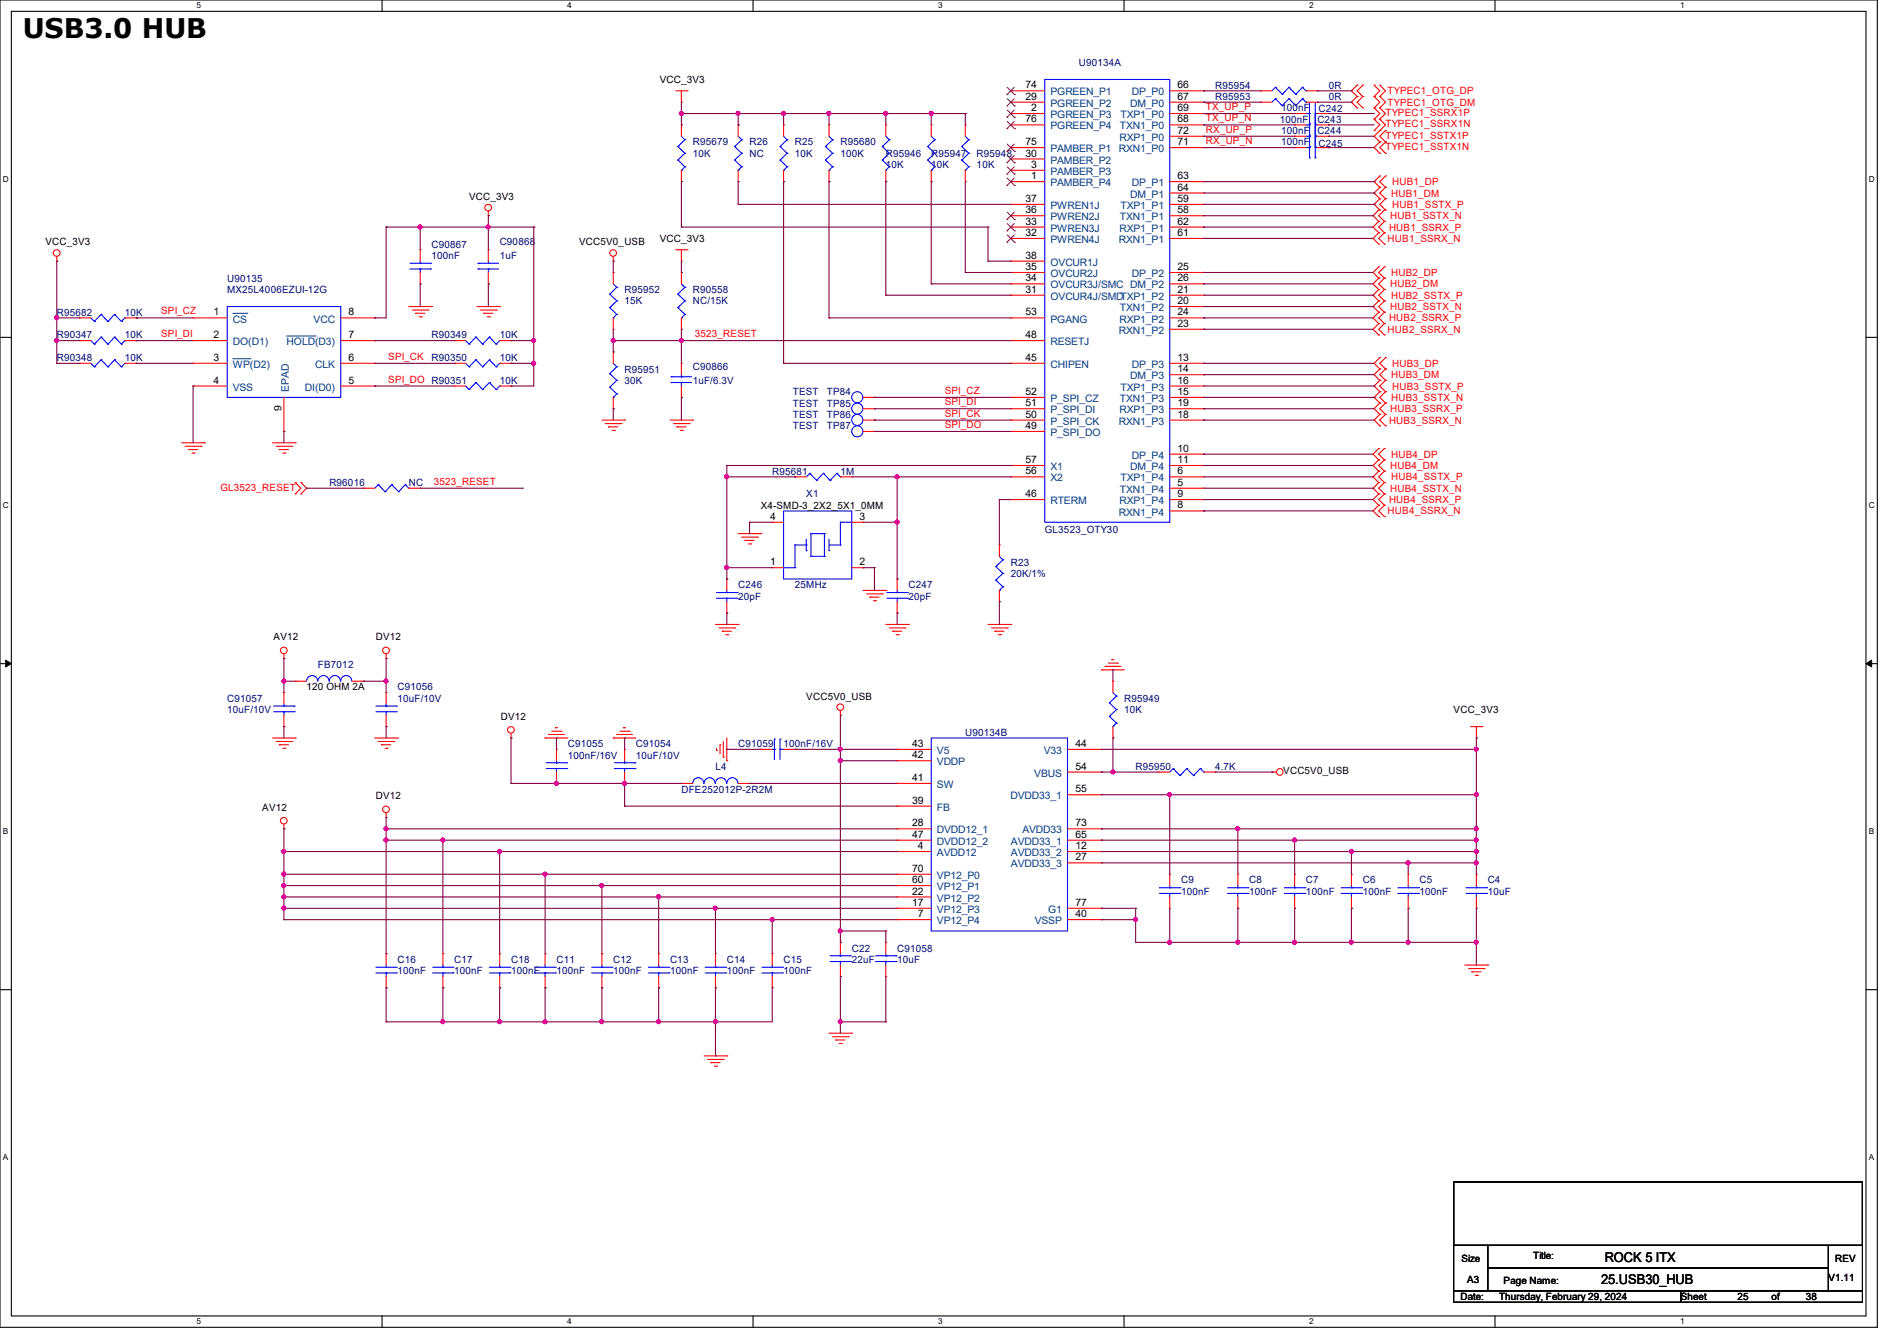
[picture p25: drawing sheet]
<svg xmlns="http://www.w3.org/2000/svg" width="297mm" height="210mm" viewBox="0 0 297 210" stroke-linecap="round" stroke-linejoin="round" font-family="sans-serif">
<defs><g id="words">
<text font-size="4.2" x="3.6" y="6">USB3.0 HUB</text>
<g font-size="2.1">
<text x="251.2" y="197.7">ROCK 5 ITX</text>
<text x="250.7" y="201.1">25.USB30_HUB</text>
</g>
<g font-size="1.6" fill="#000080">
<text x="168.9" y="10.3">U90134A</text>
<text x="190.2" y="15.7">R95953</text>
<text x="190.2" y="13.9">R95954</text>
<text x="200.6" y="17.4">100nF</text>
<text x="206.4" y="17.6">C242</text>
<text x="208" y="15.7">0R</text>
<text x="208" y="13.9">0R</text>
<text x="108.5" y="22.8">R95679</text>
<text x="117.3" y="22.8">R26</text>
<text x="124.5" y="22.8">R25</text>
<text x="131.6" y="22.8">R95680</text>
<text x="200.4" y="19.2">100nF</text>
<text x="200.6" y="21">100nF</text>
<text x="200.6" y="22.8">100nF</text>
<text x="206.2" y="21">C244</text>
<text x="206.2" y="19.2">C243</text>
<text x="206.4" y="22.9">C245</text>
<text x="108.5" y="24.6">10K</text>
<text x="117.3" y="24.6">NC</text>
<text x="124.5" y="24.6">10K</text>
<text x="131.6" y="24.6">100K</text>
<text x="138.7" y="24.6">R95946</text>
<text x="138.7" y="26.3">10K</text>
<text x="145.8" y="24.6">R95947</text>
<text x="145.8" y="26.3">10K</text>
<text x="152.9" y="24.6">R95948</text>
<text x="152.9" y="26.3">10K</text>
<text x="67.6" y="38.8">C90867</text>
<text x="67.6" y="40.6">100nF</text>
<text x="78.2" y="38.4">C90868</text>
<text x="78.2" y="40.6">1uF</text>
<text x="35.6" y="44.1">U90135</text>
<text x="35.6" y="45.9">MX25L4006EZUI-12G</text>
<text x="97.8" y="45.9">R95952</text>
<text x="97.8" y="47.7">15K</text>
<text x="108.5" y="45.9">R90558</text>
<text x="108.5" y="47.7">NC/15K</text>
<text x="8.9" y="49.4">R95682</text>
<text x="8.9" y="53">R90347</text>
<text x="19.6" y="49.4">10K</text>
<text x="19.6" y="53">10K</text>
<text x="67.6" y="53">R90349</text>
<text x="78.2" y="53">10K</text>
<text x="8.9" y="56.6">R90348</text>
<text x="19.6" y="56.6">10K</text>
<text x="67.6" y="56.6">R90350</text>
<text x="78.2" y="56.6">10K</text>
<text x="97.8" y="58.3">R95951</text>
<text x="108.5" y="58">C90866</text>
<text x="78.2" y="60.1">10K</text>
<text x="97.8" y="60.1">30K</text>
<text x="108.5" y="60.1">1uF/6.3V</text>
<text x="124.1" y="61.9">TEST</text>
<text x="124.1" y="65.4">TEST</text>
<text x="124.1" y="63.7">TEST</text>
<text x="129.5" y="61.9">TP84</text>
<text x="129.5" y="65.4">TP86</text>
<text x="129.5" y="63.7">TP85</text>
<text x="124.1" y="67.2">TEST</text>
<text x="129.5" y="67.2">TP87</text>
<text x="51.6" y="76.1">R96016</text>
<text x="64" y="76.1">NC</text>
<text x="120.9" y="74.3">R95681</text>
<text x="126.2" y="77.9">X1</text>
<text x="131.6" y="74.3">1M</text>
<text x="163.6" y="83.4">GL3523_OTY30</text>
<text x="158.2" y="88.6">R23</text>
<text x="115.6" y="92.1">C246</text>
<text x="115.6" y="93.9">20pF</text>
<text x="124.5" y="92.1">25MHz</text>
<text x="142.2" y="92.1">C247</text>
<text x="142.2" y="93.9">20pF</text>
<text x="158.2" y="90.3">20K/1%</text>
<text x="49.8" y="104.6">FB7012</text>
<text x="35.6" y="109.9">C91057</text>
<text x="35.6" y="111.7">10uF/10V</text>
<text x="62.2" y="108.1">C91056</text>
<text x="62.2" y="109.9">10uF/10V</text>
<text x="176" y="109.9">R95949</text>
<text x="176" y="111.7">10K</text>
<text x="88.9" y="117">C91055</text>
<text x="88.9" y="118.8">100nF/16V</text>
<text x="99.6" y="117">C91054</text>
<text x="99.6" y="118.8">10uF/10V</text>
<text x="115.6" y="117">C91059</text>
<text x="122.7" y="117">100nF/16V</text>
<text x="151.1" y="115.2">U90134B</text>
<text x="106.7" y="124.1">DFE252012P-2R2M</text>
<text x="112" y="120.6">L4</text>
<text x="177.8" y="120.6">R95950</text>
<text x="190.2" y="120.6">4.7K</text>
<text x="184.9" y="138.3">C9</text>
<text x="184.9" y="140.1">100nF</text>
<text x="195.6" y="138.3">C8</text>
<text x="195.6" y="140.1">100nF</text>
<text x="204.5" y="138.3">C7</text>
<text x="204.5" y="140.1">100nF</text>
<text x="213.4" y="138.3">C6</text>
<text x="213.4" y="140.1">100nF</text>
<text x="222.2" y="138.3">C5</text>
<text x="222.2" y="140.1">100nF</text>
<text x="232.9" y="138.3">C4</text>
<text x="232.9" y="140.1">10uF</text>
<text x="133.3" y="149">C22</text>
<text x="140.5" y="149">C91058</text>
<text x="62.2" y="150.8">C16</text>
<text x="62.2" y="152.6">100nF</text>
<text x="71.1" y="150.8">C17</text>
<text x="71.1" y="152.6">100nF</text>
<text x="80" y="150.8">C18</text>
<text x="80" y="152.6">100nF</text>
<text x="87.1" y="150.8">C11</text>
<text x="87.1" y="152.6">100nF</text>
<text x="96" y="150.8">C12</text>
<text x="96" y="152.6">100nF</text>
<text x="104.9" y="150.8">C13</text>
<text x="104.9" y="152.6">100nF</text>
<text x="113.8" y="150.8">C14</text>
<text x="113.8" y="152.6">100nF</text>
<text x="122.7" y="150.8">C15</text>
<text x="122.7" y="152.6">100nF</text>
<text x="133.3" y="150.8">22uF</text>
<text x="140.5" y="150.8">10uF</text>
</g>
<g font-size="1.6">
<text x="103.3" y="13">VCC_3V3</text>
<text x="160.6" y="13.8">74</text>
<text x="160.6" y="15.6">29</text>
<text x="161.5" y="17.4">2</text>
<text x="184.4" y="13.8">66</text>
<text x="184.4" y="15.6">67</text>
<text x="184.4" y="17.4">69</text>
<text x="160.6" y="19.2">76</text>
<text x="160.6" y="22.7">75</text>
<text x="184.4" y="19.2">68</text>
<text x="184.4" y="21">72</text>
<text x="184.4" y="22.7">71</text>
<text x="160.6" y="24.5">30</text>
<text x="161.5" y="26.3">3</text>
<text x="161.5" y="28.1">1</text>
<text x="184.4" y="28.1">63</text>
<text x="184.4" y="29.8">64</text>
<text x="73.4" y="31.3">VCC_3V3</text>
<text x="160.6" y="31.6">37</text>
<text x="160.6" y="33.4">36</text>
<text x="160.6" y="35.2">33</text>
<text x="184.4" y="31.6">59</text>
<text x="184.4" y="33.4">58</text>
<text x="184.4" y="35.2">62</text>
<text x="7.1" y="38.4">VCC_3V3</text>
<text x="90.7" y="38.4">VCC5V0_USB</text>
<text x="103.3" y="37.9">VCC_3V3</text>
<text x="160.6" y="37">32</text>
<text x="160.6" y="40.5">38</text>
<text x="184.4" y="37">61</text>
<text x="160.6" y="42.3">35</text>
<text x="160.6" y="44.1">34</text>
<text x="160.6" y="45.8">31</text>
<text x="184.4" y="42.3">25</text>
<text x="184.4" y="44.1">26</text>
<text x="184.4" y="45.8">21</text>
<text x="184.4" y="47.6">20</text>
<text x="33.4" y="49.4">1</text>
<text x="33.4" y="53">2</text>
<text x="54.6" y="49.4">8</text>
<text x="54.6" y="53">7</text>
<text x="160.6" y="49.4">53</text>
<text x="160.6" y="53">48</text>
<text x="184.4" y="49.4">24</text>
<text x="184.4" y="51.2">23</text>
<text x="33.4" y="56.5">3</text>
<text x="54.6" y="56.5">6</text>
<text x="160.6" y="56.5">45</text>
<text x="184.4" y="56.5">13</text>
<text x="184.4" y="58.3">14</text>
<text x="33.4" y="60.1">4</text>
<text x="44.1" y="64.3" transform="rotate(-90 44.1 64.3)">9</text>
<text x="54.6" y="60.1">5</text>
<text x="160.6" y="61.8">52</text>
<text x="160.6" y="63.6">51</text>
<text x="160.6" y="65.4">50</text>
<text x="184.4" y="60.1">16</text>
<text x="184.4" y="61.8">15</text>
<text x="184.4" y="63.6">19</text>
<text x="184.4" y="65.4">18</text>
<text x="160.6" y="67.2">49</text>
<text x="184.4" y="70.7">10</text>
<text x="160.6" y="72.5">57</text>
<text x="160.6" y="74.3">56</text>
<text x="160.6" y="77.9">46</text>
<text x="184.4" y="72.5">11</text>
<text x="184.4" y="74.3">6</text>
<text x="184.4" y="76.1">5</text>
<text x="184.4" y="77.9">9</text>
<text x="119.1" y="79.7">X4-SMD-3_2X2_5X1_0MM</text>
<text x="120.6" y="81.4">4</text>
<text x="134.6" y="81.4">3</text>
<text x="184.4" y="79.6">8</text>
<text x="120.6" y="88.5">1</text>
<text x="134.6" y="88.5">2</text>
<text x="42.8" y="100.3">AV12</text>
<text x="58.8" y="100.3">DV12</text>
<text x="48" y="108.1">120 OHM 2A</text>
<text x="78.4" y="112.7">DV12</text>
<text x="126.2" y="109.6">VCC5V0_USB</text>
<text x="227.6" y="111.7">VCC_3V3</text>
<text x="142.8" y="117">43</text>
<text x="142.8" y="118.7">42</text>
<text x="168.4" y="117">44</text>
<text x="58.8" y="125.2">DV12</text>
<text x="142.8" y="122.3">41</text>
<text x="142.8" y="125.9">39</text>
<text x="168.4" y="120.5">54</text>
<text x="168.4" y="124.1">55</text>
<text x="200.9" y="121.3">VCC5V0_USB</text>
<text x="41.1" y="127">AV12</text>
<text x="142.8" y="129.4">28</text>
<text x="142.8" y="131.2">47</text>
<text x="168.4" y="129.4">73</text>
<text x="168.4" y="131.2">65</text>
<text x="142.8" y="136.5">70</text>
<text x="143.7" y="133">4</text>
<text x="168.4" y="133">12</text>
<text x="168.4" y="134.7">27</text>
<text x="142.8" y="138.3">60</text>
<text x="142.8" y="140.1">22</text>
<text x="142.8" y="141.9">17</text>
<text x="143.7" y="143.6">7</text>
<text x="168.4" y="141.9">77</text>
<text x="168.4" y="143.6">40</text>
<text x="228.8" y="197.6">Size</text>
<text x="240" y="197.2">Title:</text>
<text x="287.3" y="197.6">REV</text>
<text x="228.6" y="203.6">Date:</text>
<text x="229.7" y="200.9">A3</text>
<text x="234.7" y="203.6">Thursday, February 29, 2024</text>
<text x="235.4" y="201.1">Page Name:</text>
<text x="263.1" y="203.6">Sheet</text>
<text x="272" y="203.6">25</text>
<text x="277.4" y="203.6">of</text>
<text x="282.7" y="203.6">38</text>
<text x="286.3" y="200.6">V1.11</text>
</g>
<g font-size="1.6" fill="#004080">
<text x="164.5" y="14.9">PGREEN_P1</text>
<text x="164.5" y="16.7">PGREEN_P2</text>
<text x="177" y="16.7">DM_P0</text>
<text x="177.2" y="14.9">DP_P0</text>
<text x="164.5" y="18.5">PGREEN_P3</text>
<text x="164.5" y="20.3">PGREEN_P4</text>
<text x="164.5" y="23.8">PAMBER_P1</text>
<text x="175.2" y="23.8">RXN1_P0</text>
<text x="175.3" y="22.1">RXP1_P0</text>
<text x="175.3" y="20.3">TXN1_P0</text>
<text x="175.4" y="18.5">TXP1_P0</text>
<text x="164.5" y="25.6">PAMBER_P2</text>
<text x="164.5" y="27.4">PAMBER_P3</text>
<text x="164.5" y="29.2">PAMBER_P4</text>
<text x="177.2" y="29.2">DP_P1</text>
<text x="164.5" y="32.7">PWREN1J</text>
<text x="164.5" y="34.5">PWREN2J</text>
<text x="175.3" y="34.5">TXN1_P1</text>
<text x="175.4" y="32.7">TXP1_P1</text>
<text x="177" y="30.9">DM_P1</text>
<text x="164.5" y="36.3">PWREN3J</text>
<text x="164.5" y="38.1">PWREN4J</text>
<text x="164.5" y="41.6">OVCUR1J</text>
<text x="175.2" y="38.1">RXN1_P1</text>
<text x="175.3" y="36.3">RXP1_P1</text>
<text x="164.5" y="43.4">OVCUR2J</text>
<text x="164.5" y="45.2">OVCUR3J/SMC DM_P2</text>
<text x="164.5" y="46.9">OVCUR4J/SMDTXP1_P2</text>
<text x="177.2" y="43.4">DP_P2</text>
<text x="36.4" y="50.5">CS</text>
<text x="49.1" y="50.5">VCC</text>
<text x="164.5" y="50.5">PGANG</text>
<text x="175.2" y="52.3">RXN1_P2</text>
<text x="175.3" y="50.5">RXP1_P2</text>
<text x="175.3" y="48.7">TXN1_P2</text>
<text x="36.4" y="57.6">WP(D2)</text>
<text x="36.4" y="54.1">DO(D1)</text>
<text x="44.9" y="54.1">HOLD(D3)</text>
<text x="49.4" y="57.6">CLK</text>
<text x="164.5" y="54.1">RESETJ</text>
<text x="164.5" y="57.6">CHIPEN</text>
<text x="177" y="59.4">DM_P3</text>
<text x="177.2" y="57.6">DP_P3</text>
<text x="36.4" y="61.2">VSS</text>
<text x="45.2" y="61.3" transform="rotate(-90 45.2 61.3)">EPAD</text>
<text x="47.7" y="61.2">DI(D0)</text>
<text x="164.5" y="62.9">P_SPI_CZ</text>
<text x="164.5" y="64.7">P_SPI_DI</text>
<text x="175.3" y="64.7">RXP1_P3</text>
<text x="175.3" y="62.9">TXN1_P3</text>
<text x="175.4" y="61.2">TXP1_P3</text>
<text x="164.5" y="66.5">P_SPI_CK</text>
<text x="164.5" y="68.3">P_SPI_DO</text>
<text x="175.2" y="66.5">RXN1_P3</text>
<text x="177.2" y="71.8">DP_P4</text>
<text x="164.5" y="73.6">X1</text>
<text x="164.5" y="75.4">X2</text>
<text x="175.3" y="77.2">TXN1_P4</text>
<text x="175.4" y="75.4">TXP1_P4</text>
<text x="177" y="73.6">DM_P4</text>
<text x="164.5" y="79">RTERM</text>
<text x="175.2" y="80.7">RXN1_P4</text>
<text x="175.3" y="79">RXP1_P4</text>
<text x="146.7" y="118.1">V5</text>
<text x="146.7" y="119.8">VDDP</text>
<text x="163.4" y="118.1">V33</text>
<text x="146.7" y="123.4">SW</text>
<text x="158.2" y="125.2">DVDD33_1</text>
<text x="161.9" y="121.6">VBUS</text>
<text x="146.7" y="127">FB</text>
<text x="146.7" y="130.5">DVDD12_1</text>
<text x="160.1" y="130.5">AVDD33</text>
<text x="146.7" y="132.3">DVDD12_2</text>
<text x="146.7" y="134.1">AVDD12</text>
<text x="146.7" y="137.6">VP12_P0</text>
<text x="158.3" y="132.3">AVDD33_1</text>
<text x="158.3" y="134.1">AVDD33_2</text>
<text x="158.3" y="135.8">AVDD33_3</text>
<text x="146.7" y="139.4">VP12_P1</text>
<text x="146.7" y="141.2">VP12_P2</text>
<text x="146.7" y="143">VP12_P3</text>
<text x="164.1" y="143">G1</text>
<text x="146.7" y="144.7">VP12_P4</text>
<text x="162" y="144.7">VSSP</text>
</g>
<g font-size="1.6" fill="#f00">
<text x="188.8" y="17.2">TX_UP_P</text>
<text x="217.3" y="14.8">TYPEC1_OTG_DP</text>
<text x="217.3" y="16.6">TYPEC1_OTG_DM</text>
<text x="188.8" y="19">TX_UP_N</text>
<text x="188.8" y="20.8">RX_UP_P</text>
<text x="188.8" y="22.6">RX_UP_N</text>
<text x="216.9" y="18.2">TYPEC1_SSRX1P</text>
<text x="216.9" y="19.9">TYPEC1_SSRX1N</text>
<text x="216.9" y="21.7">TYPEC1_SSTX1P</text>
<text x="216.9" y="23.5">TYPEC1_SSTX1N</text>
<text x="218" y="29">HUB1_DP</text>
<text x="217.6" y="34.3">HUB1_SSTX_N</text>
<text x="217.8" y="30.8">HUB1_DM</text>
<text x="218" y="32.6">HUB1_SSTX_P</text>
<text x="217.3" y="37.9">HUB1_SSRX_N</text>
<text x="217.5" y="36.1">HUB1_SSRX_P</text>
<text x="217.6" y="45">HUB2_DM</text>
<text x="217.8" y="43.2">HUB2_DP</text>
<text x="217.8" y="46.8">HUB2_SSTX_P</text>
<text x="25.2" y="49.2">SPI_CZ</text>
<text x="25.2" y="52.8">SPI_DI</text>
<text x="108.8" y="52.8">3523_RESET</text>
<text x="217.3" y="52.1">HUB2_SSRX_N</text>
<text x="217.5" y="50.3">HUB2_SSRX_P</text>
<text x="217.6" y="48.6">HUB2_SSTX_N</text>
<text x="60.8" y="56.3">SPI_CK</text>
<text x="60.8" y="59.9">SPI_DO R90351</text>
<text x="217.8" y="59.2">HUB3_DM</text>
<text x="218" y="57.4">HUB3_DP</text>
<text x="147.9" y="61.7">SPI_CZ</text>
<text x="147.9" y="63.5">SPI_DI</text>
<text x="147.9" y="65.2">SPI_CK</text>
<text x="217.6" y="64.6">HUB3_SSRX_P</text>
<text x="217.8" y="62.8">HUB3_SSTX_N</text>
<text x="218" y="61">HUB3_SSTX_P</text>
<text x="147.9" y="67">SPI_DO</text>
<text x="217.5" y="66.3">HUB3_SSRX_N</text>
<text x="217.8" y="71.7">HUB4_DP</text>
<text x="34.5" y="76.8">GL3523_RESET</text>
<text x="67.9" y="75.9">3523_RESET</text>
<text x="217.6" y="73.4">HUB4_DM</text>
<text x="217.6" y="77">HUB4_SSTX_N</text>
<text x="217.8" y="75.2">HUB4_SSTX_P</text>
<text x="217.3" y="80.6">HUB4_SSRX_N</text>
<text x="217.5" y="78.8">HUB4_SSRX_P</text>
</g>
<g font-size="1.3">
<text x="30.8" y="1.3">5</text>
<text x="88.8" y="1.3">4</text>
<text x="146.9" y="1.3">3</text>
<text x="205" y="1.3">2</text>
<text x="263.1" y="1.3">1</text>
<text x=".5" y="28.4">D</text>
<text x="292.6" y="28.4">D</text>
<text x=".5" y="79.5">C</text>
<text x="292.6" y="79.5">C</text>
<text x=".5" y="130.6">B</text>
<text x="292.6" y="130.6">B</text>
<text x=".5" y="181.7">A</text>
<text x="292.6" y="181.7">A</text>
<text x="30.8" y="207.4">5</text>
<text x="88.8" y="207.4">4</text>
<text x="146.9" y="207.4">3</text>
<text x="205" y="207.4">2</text>
<text x="263.1" y="207.4">1</text>
</g>
</g></defs>
<g fill="none" stroke="#000" stroke-width=".17">
<path d="M0 0h293.9v207.9h-293.9zM1.8 1.8h290.3v204.3h-290.3zM59.8 0v1.8M117.9 0v1.8M176 0v1.8M234.1 0v1.8M0 52.8h1.8M292.1 52.8h1.8M0 103.9h1.8M292.1 103.9h1.8M0 155h1.8M292.1 155h1.8"/>
<path d="M227.6 185.1h64v9.9h-64zM227.6 195h5.3v7.1h-5.3zM232.9 195h53.4v3.6h-53.4zM232.9 198.6h53.4v3.5h-53.4zM286.3 195h5.3v7.1h-5.3zM59.8 206.1v1.8M117.9 206.1v1.8M176 206.1v1.8M227.6 202.1h35.5v1.8h-35.5zM234.1 206.1v1.8M263.1 202.1h28.5v1.8h-28.5z"/>
</g>
<path d="M.9 103.4l.9 .5-.9 .5zM292.1 103.9l.9-.5v1z" fill="#000"/>
<path d="M.9 103.4l.9 .5-.9 .5zM292.1 103.9l.9-.5v1z" fill="none" stroke="#000" stroke-width=".16"/>
<g fill="none" stroke="#f00" stroke-width=".17">
<path d="M105.8 14.2h1.8M106.7 16h.1M106.7 19.6h.1M106.7 14.2v1.8M106.7 19.6v1.7M107.6 14.2h.1M115.6 19.6h.1M115.6 19.6v1.7M122.7 19.6h.1M122.7 19.6v1.7M129.8 19.6h.1M129.8 19.6v1.7"/>
<path d="M138.7 19.6h.1M138.7 19.6v1.7M145.8 19.6h.1M145.8 19.6v1.7M151.1 19.6h.1M151.1 19.6v1.7M158.2 14.2h.1M158.2 16h.1M158.2 17.8h.1M158.2 19.6h.1M158.2 14.2h5.4M158.2 16h5.4"/>
<path d="M158.2 17.8h5.4M158.2 19.6h5.4M183.1 14.2h5.4M183.1 16h5.4M183.1 17.8h5.4M183.1 19.6h5.4M188.5 14.2h.1M188.5 16h.1M188.5 17.8h.1M188.5 19.6h.1M197.4 16h.1M197.4 14.2h.1"/>
<path d="M197.4 14.2h1.7M197.4 16h1.7M202.7 19.6h.1M202.7 17.8h.1M202.7 17.8h1.8M202.7 19.6h1.8M204.5 14.2h1.7M204.5 16h1.7M206.2 16h.1M206.2 14.2h.1M206.2 17.8h1.8M206.2 19.6h1.8"/>
<path d="M208 19.6h.1M208 17.8h.1M212.5 13.3h.1M212.5 15.1h.1M212.5 16.9h.1M212.5 13.3l-.9 .9 .9 .9M212.5 15.1l-.9 .9 .9 .9M213.4 15.1h.1M213.4 13.3h.1M213.4 16.9h.1M213.4 13.3l-.9 .9 .9 .9M213.4 15.1l-.9 .9 .9 .9"/>
<path d="M215.1 15.1h.1M215.1 13.3h.1M215.1 16.9h.1M215.1 18.7h.1M215.1 16.9l.9 .9-.9 .9M215.1 13.3l.9 .9-.9 .9M215.1 15.1l.9 .9-.9 .9M215.1 18.7l.9 .9-.9 .8M216 15.1h.1M216 13.3h.1M216 16.9h.1M216 18.7h.1"/>
<path d="M216 13.3l.9 .9-.9 .9M216 15.1l.9 .9-.9 .9M216 16.9l.9 .9-.9 .9M216 18.7l.9 .9-1.8 1.7 .9 .9M65.8 39.1h.1M65.8 39.1v1.8M76.5 33.8h.1M76.5 39.1h.1M76.5 33.1v.7M76.5 39.1v1.8M105.8 39.1h1.8M106.7 28.4h.1"/>
<path d="M106.7 26.7v1.7M106.7 39.1v1.8M107.6 39.1h.1M115.6 28.4h.1M115.6 26.7v1.7M122.7 28.4h.1M122.7 26.7v1.7M129.8 28.4h.1M129.8 26.7v1.7M138.7 28.4h.1M138.7 26.7v1.7M145.8 28.4h.1"/>
<path d="M145.8 26.7v1.7M151.1 28.4h.1M151.1 26.7v1.7M158.2 23.1h.1M158.2 24.9h.1M158.2 26.7h.1M158.2 28.4h.1M158.2 32h.1M158.2 33.8h.1M158.2 35.6h.1M158.2 37.3h.1M158.2 23.1h5.4"/>
<path d="M158.2 24.9h5.4M158.2 26.7h5.4M158.2 28.4h5.4M158.2 32h5.4M158.2 33.8h5.4M158.2 35.6h5.4M158.2 37.3h5.4M183.1 21.3h5.4M183.1 23.1h5.4M183.1 28.4h5.4M183.1 32h5.4M183.1 33.8h5.4"/>
<path d="M183.1 35.6h5.4M183.1 37.3h5.4M183.1 30.2h5.4M188.5 21.3h.1M188.5 23.1h.1M188.5 28.4h.1M188.5 30.2h.1M188.5 32h.1M188.5 33.8h.1M188.5 35.6h.1M188.5 37.3h.1M202.7 21.3h.1"/>
<path d="M202.7 23.1h.1M202.7 21.3h1.8M202.7 23.1h1.8M206.2 21.3h1.8M206.2 23.1h1.8M208 21.3h.1M208 23.1h.1M215.1 20.4h.1M215.9 32.9h.1M215.9 34.7h.1M215.9 36.4h.1M215.9 38.2h.1"/>
<path d="M215.9 32.9l-.9 .9 .9 .9M215.9 34.7l-.9 .9 .9 .8M215.9 36.4l-.9 .9 .9 .9M216 20.4h.1M216 22.2h.1M216 24h.1M216 27.6h.1M216 29.3h.1M216 31.1h.1M216 32.9h.1M216 22.2l-.9 .9 .9 .9M216 27.6l-.9 .8 .9 .9"/>
<path d="M216 29.3l-.9 .9 .9 .9M216 31.1l-.9 .9 .9 .9M216.7 34.7h.1M216.7 32.9h.1M216.7 36.4h.1M216.7 38.2h.1M216.7 32.9l-.8 .9 .8 .9M216.7 34.7l-.8 .9 .8 .8M216.7 36.4l-.8 .9 .8 .9M216.9 22.2h.1M216.9 20.4h.1M216.9 24h.1"/>
<path d="M216.9 29.3h.1M216.9 27.6h.1M216.9 31.1h.1M216.9 32.9h.1M216.9 20.4l-.9 .9 .9 .9M216.9 22.2l-.9 .9 .9 .9M216.9 27.6l-.9 .8 .9 .9M216.9 29.3l-.9 .9 .9 .9M216.9 31.1l-.9 .9 .9 .9M8.9 40.9h.1M8.9 40.2v.7M12.4 49.8h.1"/>
<path d="M12.4 56.9h.1M12.4 53.3h.1M12.4 56.9h1.8M12.4 49.8h1.8M12.4 53.3h1.8M19.6 56.9h1.7M19.6 49.8h1.7M19.6 53.3h1.7M21.3 49.8h.1M21.3 56.9h.1M21.3 53.3h.1M30.2 49.8h.1"/>
<path d="M30.2 56.9h.1M30.2 53.3h.1M30.2 56.9h5.4M30.2 49.8h5.4M30.2 53.3h5.4M53.3 56.9h5.4M53.3 49.8h5.4M53.3 53.3h5.4M58.7 49.8h.1M58.7 56.9h.1M58.7 53.3h.1M64 48h3.6"/>
<path d="M64.6 48.6h2.4M65.1 49.1h.1M65.1 49.1h1.4M65.6 49.6h.4M65.8 44.4h.1M65.8 42.7v1.7M66 49.6h.1M67 48.6h.1M67.6 48h.1M71.1 56.9h.1M71.1 53.3h.1M71.1 56.9h1.8"/>
<path d="M71.1 53.3h1.8M74.7 48h3.5M75.2 48.6h2.5M75.7 49.1h.1M75.7 49.1h1.5M76.3 49.6h.3M76.5 44.4h.1M76.5 42.7v1.7M76.6 49.6h.1M77.7 48.6h.1M78.2 48h.1M78.2 56.9h1.8"/>
<path d="M78.2 53.3h1.8M80 56.9h.1M80 53.3h.1M96 40.9h.1M96 42.7h.1M96 51.6h.1M96 55.1h.1M96 40.2v.7M96 42.7v1.7M96 49.8v1.8M96 55.1v1.8M106.7 40.9h.1"/>
<path d="M106.7 56.9h.1M106.7 42.7h.1M106.7 51.6h.1M106.7 42.7v1.7M106.7 49.8v1.8M106.7 56.9v1.8M158.2 40.9h.1M158.2 42.7h.1M158.2 44.4h.1M158.2 46.2h.1M158.2 49.8h.1M158.2 53.3h.1"/>
<path d="M158.2 56.9h.1M158.2 56.9h5.4M158.2 40.9h5.4M158.2 42.7h5.4M158.2 44.4h5.4M158.2 46.2h5.4M158.2 49.8h5.4M158.2 53.3h5.4M183.1 48h5.4M183.1 56.9h5.4M183.1 42.7h5.4M183.1 44.4h5.4"/>
<path d="M183.1 46.2h5.4M183.1 49.8h5.4M183.1 51.6h5.4M183.1 58.7h5.4M188.5 42.7h.1M188.5 44.4h.1M188.5 46.2h.1M188.5 48h.1M188.5 49.8h.1M188.5 51.6h.1M188.5 56.9h.1M188.5 58.7h.1"/>
<path d="M215.9 41.8h.1M215.9 43.6h.1M215.9 45.3h.1M215.9 47.1h.1M215.9 48.9h.1M215.9 50.7h.1M215.9 52.5h.1M215.9 41.8l-.9 .9 .9 .9M215.9 43.6l-.9 .8 .9 .9M215.9 45.3l-.9 .9 .9 .9M215.9 47.1l-.9 .9 .9 .9M215.9 48.9l-.9 .9 .9 .9"/>
<path d="M215.9 50.7l-.9 .9 .9 .9M216 56h.1M216 57.8h.1M216 59.6h.1M216 56l-.9 .9 .9 .9M216 57.8l-.9 .9 .9 .9M216 59.6l-.9 .9 .9 .8M216.7 43.6h.1M216.7 41.8h.1M216.7 45.3h.1M216.7 47.1h.1M216.7 48.9h.1"/>
<path d="M216.7 50.7h.1M216.7 52.5h.1M216.7 41.8l-.8 .9 .8 .9M216.7 43.6l-.8 .8 .8 .9M216.7 45.3l-.8 .9 .8 .9M216.7 47.1l-.8 .9 .8 .9M216.7 48.9l-.8 .9 .8 .9M216.7 50.7l-.8 .9 .8 .9M216.9 57.8h.1M216.9 56h.1M216.9 59.6h.1M216.9 56l-.9 .9 .9 .9"/>
<path d="M216.9 57.8l-.9 .9 .9 .9M216.9 59.6l-.9 .9 .9 .8M28.4 69.3h3.6M29 69.9h2.5M29.5 70.4h.1M29.5 70.4h1.4M30.1 71h.3M30.2 60.5h.1M30.2 60.5h5.4M30.4 71h.1M31.5 69.9h.1M32 69.3h.1"/>
<path d="M42.7 69.3h3.5M43.2 69.9h2.5M43.7 70.4h.1M43.7 70.4h1.5M44.3 71h.3M44.4 67.6h.1M44.4 62.2v5.4M44.6 71h.1M45.7 69.9h.1M46.2 69.3h.1M46.2 75.6h.1M46.2 77.3h.1"/>
<path d="M46.2 75.6l.9 .9-.9 .8M47.1 77.3h.1M47.1 75.6h.1M47.1 75.6l.9 .9-.9 .8M53.3 60.5h5.4M56.9 76.5h.1M56.9 76.5h1.8M58.7 60.5h.1M64 76.5h1.8M65.8 76.5h.1M71.1 60.5h.1M71.1 60.5h1.8"/>
<path d="M78.2 60.5h1.8M80 60.5h.1M94.2 65.8h3.6M94.8 66.3h2.4M95.3 66.8h.1M95.3 66.8h1.4M95.8 67.4h.4M96 64h.1M96 62.2v1.8M96.2 67.4h.1M97.2 66.3h.1M97.8 65.8h.1"/>
<path d="M104.9 65.8h3.6M105.5 66.3h2.4M106 66.8h.1M106 66.8h1.4M106.5 67.4h.3M106.7 62.2h.1M106.7 60.5v1.7M106.8 67.4h.1M107.9 66.3h.1M108.5 65.8h.1M124.5 74.7h.1M124.5 74.7h1.7"/>
<path d="M131.6 74.7h1.7M133.3 74.7h.1M135.1 65.8h1.8M135.1 62.2h1.8M135.1 64h1.8M135.1 67.6h1.8M136.9 62.2h.1M136.9 67.6h.1M136.9 65.8h.1M136.9 64h.1M158.2 62.2h.1M158.2 64h.1"/>
<path d="M158.2 65.8h.1M158.2 67.6h.1M158.2 72.9h.1M158.2 74.7h.1M158.2 78.2h.1M158.2 65.8h5.4M158.2 62.2h5.4M158.2 64h5.4M158.2 67.6h5.4M158.2 72.9h5.4M158.2 74.7h5.4M158.2 78.2h5.4"/>
<path d="M183.1 65.8h5.4M183.1 62.2h5.4M183.1 64h5.4M183.1 72.9h5.4M183.1 74.7h5.4M183.1 78.2h5.4M183.1 60.5h5.4M183.1 71.1h5.4M183.1 76.5h5.4M188.5 60.5h.1M188.5 62.2h.1M188.5 64h.1"/>
<path d="M188.5 65.8h.1M188.5 71.1h.1M188.5 72.9h.1M188.5 74.7h.1M188.5 76.5h.1M188.5 78.2h.1M215.9 70.2h.1M215.9 72h.1M215.9 73.8h.1M215.9 75.6h.1M215.9 77.3h.1M215.9 79.1h.1"/>
<path d="M215.9 70.2l-.9 .9 .9 .9M215.9 72l-.9 .9 .9 .9M215.9 73.8l-.9 .9 .9 .9M215.9 75.6l-.9 .9 .9 .8M215.9 77.3l-.9 .9 .9 .9M215.9 79.1l-.9 .9 .9 .9M216 61.3h.1M216 63.1h.1M216 64.9h.1M216 66.7h.1M216 61.3l-.9 .9 .9 .9M216 63.1l-.9 .9 .9 .9"/>
<path d="M216 64.9l-.9 .9 .9 .9M216.7 72h.1M216.7 70.2h.1M216.7 73.8h.1M216.7 75.6h.1M216.7 77.3h.1M216.7 79.1h.1M216.7 70.2l-.8 .9 .8 .9M216.7 72l-.8 .9 .8 .9M216.7 73.8l-.8 .9 .8 .9M216.7 75.6l-.8 .9 .8 .8M216.7 77.3l-.8 .9 .8 .9"/>
<path d="M216.7 79.1l-.8 .9 .8 .9M216.9 61.3h.1M216.9 63.1h.1M216.9 64.9h.1M216.9 66.7h.1M216.9 61.3l-.9 .9 .9 .9M216.9 63.1l-.9 .9 .9 .9M216.9 64.9l-.9 .9 .9 .9M112 97.8h3.6M112.6 98.3h2.4M113.1 98.8h.1M113.1 98.8h1.4"/>
<path d="M113.6 99.4h.4M113.8 90.7h.1M113.8 96h.1M113.8 90.7v1.8M113.8 94.2v1.8M114 99.4h.1M115 98.3h.1M115.6 97.8h.1M115.6 83.6h3.5M116.1 84.1h2.5M116.6 84.6h.1M116.6 84.6h1.5"/>
<path d="M117.2 85.2h.3M117.5 85.2h.1M118.6 84.1h.1M119.1 83.6h.1M120.9 88.9h.1M120.9 81.8h.1M120.9 88.9h1.8M120.9 81.8h1.8M133.3 88.9h1.8M133.3 81.8h1.8M135.1 81.8h.1M135.1 88.9h.1"/>
<path d="M135.1 92.5h3.6M135.7 93h2.4M136.2 93.5h.1M136.2 93.5h1.4M136.7 94.1h.4M137.1 94.1h.1M138.1 93h.1M138.7 92.5h.1M138.7 97.8h3.5M139.2 98.3h2.5M139.7 98.8h.1M139.7 98.8h1.5"/>
<path d="M140.3 99.4h.3M140.5 90.7h.1M140.5 96h.1M140.5 90.7v1.8M140.5 94.2v1.8M140.6 99.4h.1M141.7 98.3h.1M142.2 97.8h.1M154.7 97.8h3.5M155.2 98.3h2.5M155.7 98.8h.1M155.7 98.8h1.5"/>
<path d="M156.3 99.4h.3M156.5 85.3h.1M156.5 94.2h.1M156.5 85.3v1.8M156.5 92.5v1.7M156.6 99.4h.1M157.7 98.3h.1M158.2 97.8h.1M183.1 80h5.4M188.5 80h.1M215.9 80.9h.1M216.7 80.9h.1"/>
<path d="M42.7 115.6h3.5M43.2 116.1h2.5M43.7 116.6h.1M43.7 116.6h1.5M44.3 117.2h.3M44.4 103.1h.1M44.4 108.5h.1M44.4 113.8h.1M44.4 102.4v.7M44.4 108.5v1.7M44.4 112v1.8M44.6 117.2h.1"/>
<path d="M45.7 116.1h.1M46.2 115.6h.1M46.2 106.7h.1M46.2 106.7h1.8M55.1 106.7h1.8M56.9 106.7h.1M58.7 115.6h3.5M59.2 116.1h2.5M59.7 116.6h.1M59.7 116.6h1.5M60.3 117.2h.3M60.5 103.1h.1"/>
<path d="M60.5 108.5h.1M60.5 113.8h.1M60.5 102.4v.7M60.5 108.5v1.7M60.5 112v1.8M60.6 117.2h.1M61.7 116.1h.1M62.2 115.6h.1M80 115.6h.1M80 114.9v.7M85.3 115.6h.1M85.3 115.6h3.6"/>
<path d="M85.9 115h.1M85.9 115h2.4M86.4 114.5h1.4M87 114h.1M87 114h.3M87.1 117.3h.1M87.1 117.3v1.8M87.8 114.5h.1M96 115.6h.1M96 115.6h3.6M96.6 115h.1M96.6 115h2.4"/>
<path d="M97.1 114.5h1.4M97.6 114h.1M97.6 114h.4M97.8 117.3h.1M97.8 117.3v1.8M98.5 114.5h.1M112.2 117.5h.1M112.2 117.2v.3M112.7 116.6h.1M112.7 116.6v1.5M113.2 118.6h.1M113.2 116.1v2.5"/>
<path d="M113.8 119.1h.1M113.8 115.6v3.5M119.1 117.3h.1M119.1 117.3h1.8M122.7 117.3h1.8M124.5 117.3h.1M131.6 112h.1M131.6 111.3v.7M140.5 117.3h.1M140.5 119.1h.1M140.5 117.3h5.3M140.5 119.1h5.3"/>
<path d="M167.1 117.3h5.4M172.5 104.9h.1M172.5 117.3h.1M172.5 104.9h3.5M173 104.4h.1M173 104.4h2.5M173.5 103.8h1.5M174.1 103.3h.1M174.1 103.3h.3M174.2 106.7h.1M174.2 115.6h.1M174.2 106.7v1.8"/>
<path d="M174.2 113.8v1.8M175 103.8h.1M230.3 113.8h1.7M231.1 115.6h.1M231.1 113.8v1.8M232 113.8h.1M44.4 129.8h.1M44.4 129.1v.7M60.5 128h.1M60.5 127.3v.7M87.1 122.7h.1M87.1 120.9v1.8"/>
<path d="M97.8 122.7h.1M97.8 120.9v1.8M106.7 122.7h.1M106.7 122.7h1.8M115.6 122.7h1.7M117.3 122.7h.1M140.5 122.7h.1M140.5 126.2h.1M140.5 129.8h.1M140.5 131.6h.1M140.5 133.3h.1M140.5 138.7h.1"/>
<path d="M140.5 136.9h.1M140.5 122.7h5.3M140.5 126.2h5.3M140.5 129.8h5.3M140.5 131.6h5.3M140.5 133.3h5.3M140.5 138.7h5.3M140.5 136.9h5.3M167.1 120.9h5.4M167.1 129.8h5.4M167.1 131.6h5.4M167.1 133.3h5.4"/>
<path d="M167.1 124.5h5.4M167.1 135.1h5.4M172.5 120.9h.1M172.5 124.5h.1M172.5 129.8h.1M172.5 131.6h.1M172.5 133.3h.1M172.5 135.1h.1M181.4 120.9h.1M181.4 120.9h1.7M183.1 136.9h.1M183.1 136.9v1.8"/>
<path d="M188.5 120.9h1.7M190.2 120.9h.1M193.8 136.9h.1M193.8 136.9v1.8M199.1 120.9h.1M199.1 120.9h.8M202.7 136.9h.1M202.7 136.9v1.8M211.6 136.9h.1M211.6 136.9v1.8M220.5 136.9h.1M220.5 136.9v1.8"/>
<path d="M231.1 136.9h.1M231.1 136.9v1.8M60.5 149.4h.1M60.5 154.7h.1M60.5 149.4v1.7M60.5 152.9v1.8M69.3 149.4h.1M69.3 154.7h.1M69.3 149.4v1.7M69.3 152.9v1.8M78.2 149.4h.1M78.2 154.7h.1"/>
<path d="M78.2 149.4v1.7M78.2 152.9v1.8M85.3 149.4h.1M85.3 154.7h.1M85.3 149.4v1.7M85.3 152.9v1.8M94.2 149.4h.1M94.2 154.7h.1M94.2 149.4v1.7M94.2 152.9v1.8M103.1 149.4h.1M103.1 154.7h.1"/>
<path d="M103.1 149.4v1.7M103.1 152.9v1.8M112 149.4h.1M112 154.7h.1M112 149.4v1.7M112 152.9v1.8M120.9 149.4h.1M120.9 154.7h.1M120.9 149.4v1.7M120.9 152.9v1.8M131.6 147.6h.1M131.6 152.9h.1"/>
<path d="M131.6 147.6v1.8M131.6 151.1v1.8M138.7 147.6h.1M138.7 152.9h.1M138.7 147.6v1.8M138.7 151.1v1.8M140.5 140.5h.1M140.5 142.2h.1M140.5 144h.1M140.5 142.2h5.3M140.5 144h5.3M140.5 140.5h5.3"/>
<path d="M167.1 142.2h5.4M167.1 144h5.4M172.5 142.2h.1M172.5 144h.1M183.1 142.2h.1M183.1 140.5v1.7M193.8 142.2h.1M193.8 140.5v1.7M202.7 142.2h.1M202.7 140.5v1.7M211.6 142.2h.1M211.6 140.5v1.7"/>
<path d="M220.5 142.2h.1M220.5 140.5v1.7M229.4 151.1h3.5M229.9 151.7h2.5M230.4 152.2h.1M230.4 152.2h1.5M231 152.7h.3M231.1 142.2h.1M231.1 140.5v1.7M231.3 152.7h.1M232.4 151.7h.1M232.9 151.1h.1"/>
<path d="M110.2 165.4h3.6M110.8 165.9h2.4M111.3 166.4h.1M111.3 166.4h1.4M111.8 167h.4M112.2 167h.1M113.2 165.9h.1M113.8 165.4h.1M129.8 161.8h3.5M130.3 162.3h2.5M130.9 162.9h.1M130.9 162.9h1.4"/>
<path d="M131.4 163.4h.3M131.7 163.4h.1M132.8 162.3h.1M133.3 161.8h.1"/>
<circle cx="8.9" cy="39.6" r=".52"/>
<circle cx="76.4" cy="32.5" r=".52"/>
<circle cx="96" cy="39.6" r=".52"/>
<circle cx="44.4" cy="101.9" r=".52"/>
<circle cx="60.4" cy="101.9" r=".52"/>
<circle cx="80" cy="114.3" r=".52"/>
<circle cx="131.6" cy="110.7" r=".52"/>
<circle cx="44.4" cy="128.5" r=".52"/>
<circle cx="60.4" cy="126.7" r=".52"/>
<circle cx="200.4" cy="120.9" r=".52"/>
</g>
<g fill="none" stroke="#00f" stroke-width=".17">
<path d="M163.6 12.4h19.5v69.4h-19.5zM199.7 15.5h.1M199.7 13.7h.1M199.7 15.5l-.6 .5M199.7 15.5l1 1.1M199.7 13.7l-.6 .5M199.7 13.7l1 1.1M200.7 16.6h.1M200.7 14.8h.1M201.8 15.5h.1M201.8 13.7h.1M201.8 15.5l-1.1 1.1"/>
<path d="M201.8 15.5l1.1 1.1M201.8 13.7l-1.1 1.1M201.8 13.7l1.1 1.1M202.9 16.6h.1M202.9 14.8h.1M203.9 15.5h.1M203.9 13.7h.1M203.9 15.5l-1 1.1M203.9 15.5l.6 .5M203.9 13.7l-1 1.1M203.9 13.7l.6 .5M204.5 16h.1"/>
<path d="M204.5 14.2h.1M204.5 19.6h.5M204.5 17.8h.5M205 19.6h.1M205 19.4h.1M205 17.8h.1M205 16.2v8.5M205.9 19.6h.1M205.9 19.4h.1M205.9 17.8h.1M205.9 16.2v8.5M205.9 19.6h.3"/>
<path d="M205.9 17.8h.3M106.1 22.9h.1M106.1 25.1h.1M106.1 22.9l1.1 1.1M106.1 25.1l1.1 1M106.7 26.7h.1M106.7 21.3l.5 .6M107.2 21.9h.1M107.2 24h.1M107.2 26.1h.1M107.2 21.9l-1.1 1M107.2 24l-1.1 1.1"/>
<path d="M107.2 26.1l-.5 .6M115 22.9h.1M115 25.1h.1M115 22.9l1.1 1.1M115 25.1l1.1 1M115.6 26.7h.1M115.6 21.3l.5 .6M116.1 21.9h.1M116.1 24h.1M116.1 26.1h.1M116.1 21.9l-1.1 1M116.1 24l-1.1 1.1"/>
<path d="M116.1 26.1l-.5 .6M122.1 22.9h.1M122.1 25.1h.1M122.1 22.9l1.1 1.1M122.1 25.1l1.1 1M122.7 26.7h.1M122.7 21.3l.5 .6M123.2 21.9h.1M123.2 24h.1M123.2 26.1h.1M123.2 21.9l-1.1 1M123.2 24l-1.1 1.1"/>
<path d="M123.2 26.1l-.5 .6M129.2 22.9h.1M129.2 25.1h.1M129.2 22.9l1.1 1.1M129.2 25.1l1.1 1M129.8 26.7h.1M129.8 21.3l.5 .6M130.3 21.9h.1M130.3 24h.1M130.3 26.1h.1M130.3 21.9l-1.1 1M130.3 24l-1.1 1.1"/>
<path d="M130.3 26.1l-.5 .6M138.1 22.9h.1M138.1 25.1h.1M138.1 22.9l1.1 1.1M138.1 25.1l1.1 1M138.7 26.7h.1M138.7 21.3l.5 .6M139.2 21.9h.1M139.2 24h.1M139.2 26.1h.1M139.2 21.9l-1.1 1M139.2 24l-1.1 1.1"/>
<path d="M139.2 26.1l-.5 .6M145.2 22.9h.1M145.2 25.1h.1M145.2 22.9l1.1 1.1M145.2 25.1l1.1 1M145.8 26.7h.1M145.8 21.3l.5 .6M146.3 21.9h.1M146.3 24h.1M146.3 26.1h.1M146.3 21.9l-1.1 1M146.3 24l-1.1 1.1"/>
<path d="M146.3 26.1l-.5 .6M150.6 22.9h.1M150.6 25.1h.1M150.6 22.9l1.1 1.1M150.6 25.1l1.1 1M151.1 26.7h.1M151.1 21.3l.6 .6M151.7 21.9h.1M151.7 24h.1M151.7 26.1h.1M151.7 21.9l-1.1 1M151.7 24l-1.1 1.1"/>
<path d="M151.7 26.1l-.6 .6M204.5 21.3h.5M204.5 23.1h.5M205 22.9h.1M205 21.3h.1M205 21.2h.1M205 24.7h.1M205 23.1h.1M205.9 22.9h.1M205.9 21.3h.1M205.9 21.2h.1M205.9 24.7h.1"/>
<path d="M205.9 23.1h.1M205.9 21.3h.3M205.9 23.1h.3M14.2 49.8l.6 .5M14.2 56.9l.6 .5M14.2 53.3l.6 .6M14.8 50.3h.1M14.8 57.4h.1M14.8 53.9h.1M15.8 49.2h.1M15.8 56.3h.1M15.8 52.8h.1"/>
<path d="M15.8 49.2l-1 1.1M15.8 49.2l1.1 1.1M15.8 56.3l-1 1.1M15.8 56.3l1.1 1.1M15.8 52.8l-1 1.1M15.8 52.8l1.1 1.1M16.9 50.3h.1M16.9 57.4h.1M16.9 53.9h.1M17.9 49.2h.1M17.9 56.3h.1M17.9 52.8h.1"/>
<path d="M17.9 49.2l-1 1.1M17.9 49.2l1.1 1.1M17.9 56.3l-1 1.1M17.9 56.3l1.1 1.1M17.9 52.8l-1 1.1M17.9 52.8l1.1 1.1M19 50.3h.1M19 57.4h.1M19 53.9h.1M19.6 49.8h.1M19.6 56.9h.1M19.6 53.3h.1"/>
<path d="M19.6 49.8l-.6 .5M19.6 56.9l-.6 .5M19.6 53.3l-.6 .6M35.6 48h17.7v14.2h-17.7zM64.2 42.1h3.2M64.2 41.2h3.2M65.8 41.2h.1M65.8 42.1h.1M65.8 40.9v.3M65.8 42.1v.6M67.4 42.1h.1M67.4 41.2h.1"/>
<path d="M72.9 56.9l.5 .5M72.9 53.3l.5 .6M73.4 57.4h.1M73.4 53.9h.1M74.5 56.3h.1M74.5 59.9h.1M74.5 52.8h.1M74.5 56.3l-1.1 1.1M74.5 56.3l1.1 1.1M74.5 59.9l-1.1 1.1M74.5 59.9l1.1 1.1M74.5 52.8l-1.1 1.1"/>
<path d="M74.5 52.8l1.1 1.1M74.8 42.1h.1M74.8 41.2h.1M74.8 42.1h3.3M74.8 41.2h3.3M75.6 57.4h.1M75.6 53.9h.1M76.5 41.2h.1M76.5 42.1h.1M76.5 40.9v.3M76.5 42.1v.6M76.6 56.3h.1"/>
<path d="M76.6 59.9h.1M76.6 52.8h.1M76.6 56.3l-1 1.1M76.6 56.3l1.1 1.1M76.6 59.9l-1 1.1M76.6 59.9l1.1 1.1M76.6 52.8l-1 1.1M76.6 52.8l1.1 1.1M77.7 57.4h.1M77.7 53.9h.1M78.2 56.9h.1M78.2 53.3h.1"/>
<path d="M78.2 56.9l-.5 .5M78.2 53.3l-.5 .6M95.5 46.1h.1M95.5 48.2h.1M95.5 58.5h.1M95.5 46.1l1.1 1M95.5 48.2l1.1 1M95.5 58.5l1.1 1.1M96 49.8h.1M96 44.4l.6 .6M96 56.9l.6 .5M96.6 45h.1"/>
<path d="M96.6 47.1h.1M96.6 49.2h.1M96.6 57.4h.1M96.6 59.6h.1M96.6 45l-1.1 1.1M96.6 47.1l-1.1 1.1M96.6 49.2l-.6 .6M96.6 57.4l-1.1 1.1M96.6 59.6l-1.1 1M105.1 59.9h.1M105.1 59h.1M105.1 59.9h3.2"/>
<path d="M105.1 59h3.2M106.1 46.1h.1M106.1 48.2h.1M106.1 46.1l1.1 1M106.1 48.2l1.1 1M106.7 59h.1M106.7 59.9h.1M106.7 49.8h.1M106.7 58.7v.3M106.7 59.9v.6M106.7 44.4l.5 .6M107.2 45h.1"/>
<path d="M107.2 47.1h.1M107.2 49.2h.1M107.2 49.2l-.5 .6M107.2 45l-1.1 1.1M107.2 47.1l-1.1 1.1M59.2 75.9h.1M59.2 75.9l-.5 .6M59.2 75.9l1.1 1.1M60.3 77h.1M61.3 75.9h.1M61.3 75.9l-1 1.1M61.3 75.9l1.1 1.1"/>
<path d="M62.4 77h.1M63.5 75.9h.1M63.5 75.9l-1.1 1.1M63.5 75.9l.5 .6M64 76.5h.1M72.9 60.5l.5 .5M73.4 61h.1M75.6 61h.1M77.7 61h.1M78.2 60.5h.1M78.2 60.5l-.5 .5M95.5 60.6h.1"/>
<path d="M95.5 60.6l1.1 1.1M96 62.2h.1M96.6 61.7h.1M96.6 61.7l-.6 .5M126.8 74.1h.1M126.8 74.1l-.6 .6M126.8 74.1l1 1.1M127.8 75.2h.1M128.9 74.1h.1M128.9 74.1l-1.1 1.1M128.9 74.1l1.1 1.1M130 75.2h.1"/>
<path d="M131 74.1h.1M131 74.1l-1 1.1M131 74.1l.6 .6M131.6 74.7h.1M112.2 92.8h3.2M112.2 93.7h3.2M113.8 93.7h.1M113.8 92.8h.1M113.8 92.5v.3M113.8 93.7v.5M115.4 92.8h.1M115.4 93.7h.1"/>
<path d="M122.7 80h10.6v10.7h-10.6zM122.7 88.9h1.8M124.5 88.9h.1M124.5 85.3h.1M124.5 85.3h1.7M124.5 85.3v3.6M126.2 86.2h.1M126.2 85.3h.1M126.2 84.5v1.7M127 87.1h.1M127 83.6h.1M127 83.6v3.5"/>
<path d="M127 87.1h2.1M127 83.6h2.1M129.1 87.1h.1M129.1 83.6h.1M129.1 83.6v3.5M129.8 86.2h.1M129.8 84.5v1.7M129.8 85.3h1.8M131.6 85.3h.1M131.6 81.8h.1M131.6 81.8v3.5M131.6 81.8h1.7"/>
<path d="M133.3 81.8h.1M138.9 92.8h3.2M138.9 93.7h3.2M140.5 93.7h.1M140.5 92.8h.1M140.5 92.5v.3M140.5 93.7v.5M142.1 92.8h.1M142.1 93.7h.1M155.9 88.7h.1M155.9 90.8h.1M155.9 88.7l1.1 1.1"/>
<path d="M155.9 90.8l1.1 1.1M156.5 92.5h.1M156.5 87.1l.5 .6M157 87.7h.1M157 89.8h.1M157 91.9h.1M157 87.7l-1.1 1M157 89.8l-1.1 1M157 91.9l-.5 .6M42.8 111.5h3.3M42.8 110.6h3.3M44.4 110.6h.1"/>
<path d="M44.4 111.5h.1M44.4 110.2v.4M44.4 111.5v.5M46.1 111.5h.1M46.1 110.6h.1M48 106.7a.87 .87 0 0 1 .9-.9 .87 .87 0 0 1 .8 .9M49.8 106.7a.87 .87 0 0 1 .9-.9 .87 .87 0 0 1 .8 .9M51.6 106.7a.87 .87 0 0 1 .8-.9 .87 .87 0 0 1 .9 .9M53.3 106.7a.87 .87 0 0 1 .9-.9 .87 .87 0 0 1 .9 .9M58.8 111.5h3.3M58.8 110.6h3.3M60.5 110.6h.1"/>
<path d="M60.5 111.5h.1M60.5 110.2v.4M60.5 111.5v.5M62.1 111.5h.1M62.1 110.6h.1M85.5 119.5h3.2M87.1 119.5h.1M87.1 119.1v.4M88.7 119.5h.1M96.2 119.5h3.2M97.8 119.5h.1M97.8 119.1v.4"/>
<path d="M99.4 119.5h.1M120.9 117.3h.3M121.2 117.3h.1M121.2 115.7h.1M121.2 115.7v3.3M122.1 115.7h.1M122.1 117.3h.1M122.1 117.3h.6M122.1 115.7v3.3M145.8 115.6h21.3v30.2h-21.3zM173.7 110.1h.1M173.7 112.2h.1"/>
<path d="M173.7 110.1l1.1 1M173.7 112.2l1.1 1M174.2 113.8h.1M174.2 108.5l.6 .5M174.8 109h.1M174.8 111.1h.1M174.8 113.2h.1M174.8 109l-1.1 1.1M174.8 111.1l-1.1 1.1M174.8 113.2l-.6 .6M85.5 120.4h3.2M87.1 120.4h.1"/>
<path d="M87.1 120.4v.5M88.7 120.4h.1M96.2 120.4h3.2M97.8 120.4h.1M97.8 120.4v.5M99.4 120.4h.1M108.5 122.7a.87 .87 0 0 1 .8-.9 .87 .87 0 0 1 .9 .9M110.2 122.7a.87 .87 0 0 1 .9-.9 .87 .87 0 0 1 .9 .9M112 122.7a.87 .87 0 0 1 .9-.9 .87 .87 0 0 1 .8 .9M113.8 122.7a.87 .87 0 0 1 .9-.9 .87 .87 0 0 1 .8 .9M181.5 139h3.2M181.5 139.9h3.2"/>
<path d="M183.1 139.9h.1M183.1 139h.1M183.1 138.7v.3M183.1 139.9v.6M183.7 120.4h.1M183.7 120.4l-.6 .5M183.7 120.4l1 1.1M184.7 121.5h.1M184.7 139h.1M184.7 139.9h.1M185.8 120.4h.1M185.8 120.4l-1.1 1.1"/>
<path d="M185.8 120.4l1.1 1.1M186.9 121.5h.1M187.9 120.4h.1M187.9 120.4l-1 1.1M187.9 120.4l.6 .5M188.5 120.9h.1M192.2 139h3.2M192.2 139.9h3.2M193.8 139.9h.1M193.8 139h.1M193.8 138.7v.3M193.8 139.9v.6"/>
<path d="M195.4 139h.1M195.4 139.9h.1M201.1 139h3.2M201.1 139.9h3.2M202.7 139.9h.1M202.7 139h.1M202.7 138.7v.3M202.7 139.9v.6M204.3 139h.1M204.3 139.9h.1M210 139h3.2M210 139.9h3.2"/>
<path d="M211.6 139.9h.1M211.6 139h.1M211.6 138.7v.3M211.6 139.9v.6M213.2 139h.1M213.2 139.9h.1M218.9 139h3.2M218.9 139.9h3.2M220.5 139.9h.1M220.5 139h.1M220.5 138.7v.3M220.5 139.9v.6"/>
<path d="M222.1 139h.1M222.1 139.9h.1M229.5 139h3.2M229.5 139.9h3.2M231.1 139.9h.1M231.1 139h.1M231.1 138.7v.3M231.1 139.9v.6M232.7 139h.1M232.7 139.9h.1M58.8 151.5h3.3M58.8 152.4h3.3"/>
<path d="M60.5 152.4h.1M60.5 151.5h.1M60.5 151.1v.4M60.5 152.4v.5M62.1 151.5h.1M62.1 152.4h.1M67.7 151.5h3.3M67.7 152.4h3.3M69.3 152.4h.1M69.3 151.5h.1M69.3 151.1v.4M69.3 152.4v.5"/>
<path d="M71 151.5h.1M71 152.4h.1M76.6 151.5h3.2M76.6 152.4h3.2M78.2 152.4h.1M78.2 151.5h.1M78.2 151.1v.4M78.2 152.4v.5M79.8 151.5h.1M79.8 152.4h.1M83.7 151.5h3.3M83.7 152.4h3.3"/>
<path d="M85.3 152.4h.1M85.3 151.5h.1M85.3 151.1v.4M85.3 152.4v.5M87 151.5h.1M87 152.4h.1M92.6 151.5h3.2M92.6 152.4h3.2M94.2 152.4h.1M94.2 151.5h.1M94.2 151.1v.4M94.2 152.4v.5"/>
<path d="M95.8 151.5h.1M95.8 152.4h.1M101.5 151.5h3.2M101.5 152.4h3.2M103.1 152.4h.1M103.1 151.5h.1M103.1 151.1v.4M103.1 152.4v.5M104.7 151.5h.1M104.7 152.4h.1M110.4 151.5h3.2M110.4 152.4h3.2"/>
<path d="M112 152.4h.1M112 151.5h.1M112 151.1v.4M112 152.4v.5M113.6 151.5h.1M113.6 152.4h.1M119.3 151.5h3.2M119.3 152.4h3.2M120.9 152.4h.1M120.9 151.5h.1M120.9 151.1v.4M120.9 152.4v.5"/>
<path d="M122.5 151.5h.1M122.5 152.4h.1M130 150.6h3.2M130 149.7h3.2M131.6 150.6h.1M131.6 149.7h.1M131.6 149.4v.3M131.6 150.6v.5M133.2 149.7h.1M133.2 150.6h.1M137.1 150.6h3.2M137.1 149.7h3.2"/>
<path d="M138.7 149.7h.1M138.7 150.6h.1M138.7 149.4v.3M138.7 150.6v.5M140.3 150.6h.1M140.3 149.7h.1"/>
<circle cx="134.2" cy="65.8" r=".87"/>
<circle cx="134.2" cy="67.5" r=".87"/>
<circle cx="134.2" cy="62.2" r=".87"/>
<circle cx="134.2" cy="64" r=".87"/>
</g>
<g fill="none" stroke="#804000" stroke-width=".16">
<path d="M157.6 14.8h.1M157.6 16.6h.1M157.6 18.4h.1M157.7 13.7l1.1 1.1M157.7 15.5l1.1 1.1M157.7 17.2l1.1 1.2M157.7 19l1.1 1.2M158.8 13.7l-1.2 1.1M158.8 15.5l-1.2 1.1M158.8 17.2l-1.2 1.2M158.8 19l-1.2 1.2M158.8 14.8h.1"/>
<path d="M158.8 16.6h.1M158.8 18.4h.1M157.6 20.2h.1M157.6 23.7h.1M157.6 25.5h.1M157.6 27.3h.1M157.6 29h.1M157.6 34.4h.1M157.6 36.2h.1M157.6 37.9h.1M157.7 22.6l1.1 1.1M157.7 24.3l1.1 1.2"/>
<path d="M157.7 26.1l1.1 1.2M157.7 27.9l1.1 1.1M157.7 33.2l1.1 1.2M157.7 35l1.1 1.2M157.7 36.8l1.1 1.1M158.8 22.6l-1.2 1.1M158.8 24.3l-1.2 1.2M158.8 26.1l-1.2 1.2M158.8 27.9l-1.2 1.1M158.8 33.2l-1.2 1.2M158.8 35l-1.2 1.2M158.8 36.8l-1.2 1.1"/>
<path d="M158.8 20.2h.1M158.8 23.7h.1M158.8 25.5h.1M158.8 27.3h.1M158.8 29h.1M158.8 34.4h.1M158.8 36.2h.1M158.8 37.9h.1"/>
</g>
<path d="M36.4 49.1h2.3M36.4 56.2h2.7M38.7 49.1h.1M39.1 56.2h.1M44.9 52.6h4.4M49.3 52.6h.1" fill="none" stroke="#004080" stroke-width=".16"/>
<path d="M106.7 17.8h.1M106.7 17.8h8.9" fill="none" stroke="#800040" stroke-width=".17"/>
<circle cx="115.5" cy="17.8" r=".32" fill="#f0f"/>
<circle cx="115.5" cy="17.8" r=".32" fill="none" stroke="#f0f" stroke-width=".17"/>
<circle cx="106.7" cy="17.8" r=".32" fill="#f0f"/>
<circle cx="106.7" cy="17.8" r=".32" fill="none" stroke="#f0f" stroke-width=".17"/>
<path d="M106.7 17.8h.1M106.7 16v1.8M115.6 17.8h.1M115.6 17.8h7.1" fill="none" stroke="#800040" stroke-width=".17"/>
<circle cx="122.7" cy="17.8" r=".32" fill="#f0f"/>
<circle cx="122.7" cy="17.8" r=".32" fill="none" stroke="#f0f" stroke-width=".17"/>
<g fill="none" stroke="#800040" stroke-width=".17">
<path d="M122.7 17.8h.1M122.7 17.8v1.8M122.7 17.8h7.1M129.8 17.8h.1M129.8 17.8v1.8M188.5 17.8h.1M188.5 19.6h.1M188.5 17.8h14.2M188.5 19.6h14.2M208 17.8h.1M208 19.6h.1M208 17.8h7.1"/>
<path d="M208 19.6h7.1M60.5 35.6h.1M60.5 35.6v14.2M65.8 35.6h.1M76.5 33.8h.1M76.5 33.8v1.8h-16M106.7 28.4h.1M106.7 35.6h.1M106.7 28.4v7.2M106.7 35.6h48M115.6 28.4h.1M115.6 32h.1"/>
<path d="M115.6 28.4v3.6M115.6 32h42.6M122.7 28.4h.1M122.7 28.4v28.5M129.8 28.4h.1M129.8 28.4v21.4M154.7 35.6h.1M154.7 35.6v5.3M188.5 21.3h.1M188.5 23.1h.1M188.5 35.6h.1M188.5 37.3h.1"/>
<path d="M188.5 21.3h14.2M188.5 23.1h14.2M188.5 33.8h26.5M188.5 35.6h26.5M188.5 37.3h26.5M208 21.3h.1M208 23.1h.1M208 21.3h7.1M208 23.1h7.1M215 33.8h.1M154.7 40.9h.1M154.7 40.9h3.5"/>
</g>
<circle cx="76.4" cy="35.5" r=".32" fill="#f0f"/>
<circle cx="76.4" cy="35.5" r=".32" fill="none" stroke="#f0f" stroke-width=".17"/>
<circle cx="65.8" cy="35.5" r=".32" fill="#f0f"/>
<circle cx="65.8" cy="35.5" r=".32" fill="none" stroke="#f0f" stroke-width=".17"/>
<g fill="none" stroke="#800040" stroke-width=".17">
<path d="M65.8 35.6h.1M65.8 35.6v3.5M76.5 35.6h.1M76.5 35.6v3.5M65.8 44.4h.1M65.8 44.4v3.6M76.5 44.4h.1M76.5 44.4v3.6M106.7 51.6h.1M106.7 53.3h.1M106.7 51.6v5.3M106.7 53.3h51.5"/>
<path d="M129.8 49.8h.1M129.8 49.8h28.4M188.5 42.7h.1M188.5 44.4h.1M188.5 49.8h.1M188.5 51.6h.1M188.5 42.7h26.5M188.5 44.4h26.5M188.5 46.2h26.5M188.5 48h26.5M188.5 49.8h26.5M188.5 51.6h26.5"/>
<path d="M215 46.2h.1M215 48h.1"/>
</g>
<circle cx="106.7" cy="53.3" r=".32" fill="#f0f"/>
<circle cx="106.7" cy="53.3" r=".32" fill="none" stroke="#f0f" stroke-width=".17"/>
<g fill="none" stroke="#800040" stroke-width=".17">
<path d="M58.7 49.8h.1M58.7 49.8h1.8M122.7 56.9h.1M122.7 56.9h35.5M188.5 56.9h.1M188.5 58.7h.1M188.5 56.9h26.6M188.5 58.7h26.6M44.4 67.6h.1M44.4 67.6v1.7M106.7 62.2h.1M106.7 62.2v3.6"/>
<path d="M136.9 62.2h.1M136.9 64h.1M136.9 65.8h.1M136.9 67.6h.1M136.9 62.2h21.3M136.9 64h21.3M136.9 65.8h21.3M136.9 67.6h21.3M156.5 78.2h.1M156.5 78.2h1.7M156.5 78.2v7.1M188.5 64h.1"/>
<path d="M188.5 65.8h.1M188.5 71.1h.1M188.5 72.9h.1M188.5 78.2h.1M188.5 60.5h26.6M188.5 62.2h26.6M188.5 64h26.6M188.5 65.8h26.6M188.5 71.1h26.5M188.5 72.9h26.5M188.5 74.7h26.5M188.5 76.5h26.5"/>
<path d="M188.5 78.2h26.5M215 74.7h.1M215 76.5h.1M215.1 60.5h.1M215.1 62.2h.1M113.8 96h.1M113.8 96v1.8M140.5 96h.1M140.5 96v1.8M156.5 94.2h.1M156.5 94.2v3.6M188.5 80h.1"/>
<path d="M188.5 80h26.5M131.6 112h.1M131.6 117.3h.1M131.6 112v7.1M231.1 115.6h.1M231.1 115.6v1.7"/>
</g>
<circle cx="131.6" cy="117.3" r=".32" fill="#f0f"/>
<circle cx="131.6" cy="117.3" r=".32" fill="none" stroke="#f0f" stroke-width=".17"/>
<path d="M172.5 117.3h58.6M231.1 117.3h.1" fill="none" stroke="#800040" stroke-width=".17"/>
<circle cx="231.1" cy="117.3" r=".32" fill="#f0f"/>
<circle cx="231.1" cy="117.3" r=".32" fill="none" stroke="#f0f" stroke-width=".17"/>
<g fill="none" stroke="#800040" stroke-width=".17">
<path d="M80 115.6h.1M80 115.6v7.1M231.1 117.3h.1M231.1 117.3v12.5M44.4 129.8h.1M44.4 129.8v3.5M60.5 131.6h.1M60.5 129.8v1.8M80 122.7h.1M80 122.7h7.1M172.5 120.9h.1M172.5 120.9h1.7"/>
<path d="M172.5 124.5h10.6M183.1 124.5h.1M231.1 124.5h.1"/>
</g>
<circle cx="60.4" cy="131.6" r=".32" fill="#f0f"/>
<circle cx="60.4" cy="131.6" r=".32" fill="none" stroke="#f0f" stroke-width=".17"/>
<path d="M60.5 129.8h.1M60.5 129.8h80" fill="none" stroke="#800040" stroke-width=".17"/>
<circle cx="60.4" cy="129.8" r=".32" fill="#f0f"/>
<circle cx="60.4" cy="129.8" r=".32" fill="none" stroke="#f0f" stroke-width=".17"/>
<path d="M172.5 129.8h.1M172.5 129.8h58.6M193.8 129.8h.1" fill="none" stroke="#800040" stroke-width=".17"/>
<circle cx="231.1" cy="129.8" r=".32" fill="#f0f"/>
<circle cx="231.1" cy="129.8" r=".32" fill="none" stroke="#f0f" stroke-width=".17"/>
<circle cx="193.8" cy="129.8" r=".32" fill="#f0f"/>
<circle cx="193.8" cy="129.8" r=".32" fill="none" stroke="#f0f" stroke-width=".17"/>
<path d="M69.3 131.6h.1M69.3 131.6h71.2M193.8 129.8h.1M193.8 129.8v7.1M231.1 129.8h.1M231.1 129.8v1.8" fill="none" stroke="#800040" stroke-width=".17"/>
<circle cx="69.3" cy="131.6" r=".32" fill="#f0f"/>
<circle cx="69.3" cy="131.6" r=".32" fill="none" stroke="#f0f" stroke-width=".17"/>
<path d="M69.3 131.6h.1M69.3 131.6v17.8M172.5 131.6h.1M172.5 131.6h58.6M202.7 131.6h.1M202.7 131.6v5.3" fill="none" stroke="#800040" stroke-width=".17"/>
<circle cx="231.1" cy="131.6" r=".32" fill="#f0f"/>
<circle cx="231.1" cy="131.6" r=".32" fill="none" stroke="#f0f" stroke-width=".17"/>
<circle cx="202.7" cy="131.6" r=".32" fill="#f0f"/>
<circle cx="202.7" cy="131.6" r=".32" fill="none" stroke="#f0f" stroke-width=".17"/>
<path d="M44.4 133.3h.1M44.4 133.3v3.6M44.4 133.3h33.8M231.1 131.6h.1M231.1 131.6v1.7" fill="none" stroke="#800040" stroke-width=".17"/>
<circle cx="78.2" cy="133.3" r=".32" fill="#f0f"/>
<circle cx="78.2" cy="133.3" r=".32" fill="none" stroke="#f0f" stroke-width=".17"/>
<circle cx="44.4" cy="133.3" r=".32" fill="#f0f"/>
<circle cx="44.4" cy="133.3" r=".32" fill="none" stroke="#f0f" stroke-width=".17"/>
<path d="M78.2 133.3h.1M78.2 133.3h62.3M78.2 133.3v16.1M172.5 133.3h.1M172.5 133.3h58.6M211.6 133.3h.1M211.6 133.3v3.6" fill="none" stroke="#800040" stroke-width=".17"/>
<circle cx="231.1" cy="133.3" r=".32" fill="#f0f"/>
<circle cx="231.1" cy="133.3" r=".32" fill="none" stroke="#f0f" stroke-width=".17"/>
<circle cx="211.6" cy="133.3" r=".32" fill="#f0f"/>
<circle cx="211.6" cy="133.3" r=".32" fill="none" stroke="#f0f" stroke-width=".17"/>
<path d="M220.5 135.1h.1M231.1 133.3h.1M231.1 133.3v1.8h-58.6" fill="none" stroke="#800040" stroke-width=".17"/>
<circle cx="231.1" cy="135.1" r=".32" fill="#f0f"/>
<circle cx="231.1" cy="135.1" r=".32" fill="none" stroke="#f0f" stroke-width=".17"/>
<circle cx="220.5" cy="135.1" r=".32" fill="#f0f"/>
<circle cx="220.5" cy="135.1" r=".32" fill="none" stroke="#f0f" stroke-width=".17"/>
<path d="M44.4 136.9h.1M44.4 136.9v1.8M44.4 136.9h40.9M220.5 135.1h.1M220.5 135.1v1.8M231.1 135.1h.1M231.1 135.1v1.8" fill="none" stroke="#800040" stroke-width=".17"/>
<circle cx="85.3" cy="136.9" r=".32" fill="#f0f"/>
<circle cx="85.3" cy="136.9" r=".32" fill="none" stroke="#f0f" stroke-width=".17"/>
<circle cx="44.4" cy="136.9" r=".32" fill="#f0f"/>
<circle cx="44.4" cy="136.9" r=".32" fill="none" stroke="#f0f" stroke-width=".17"/>
<path d="M44.4 138.7h.1M44.4 138.7h49.8M85.3 136.9h.1M85.3 136.9h55.2M85.3 136.9v12.5" fill="none" stroke="#800040" stroke-width=".17"/>
<circle cx="94.2" cy="138.7" r=".32" fill="#f0f"/>
<circle cx="94.2" cy="138.7" r=".32" fill="none" stroke="#f0f" stroke-width=".17"/>
<circle cx="44.4" cy="138.7" r=".32" fill="#f0f"/>
<circle cx="44.4" cy="138.7" r=".32" fill="none" stroke="#f0f" stroke-width=".17"/>
<path d="M44.4 138.7h.1M44.4 138.7v3.5M94.2 138.7h.1M94.2 138.7v10.7M94.2 138.7h46.3M44.4 140.5h.1M44.4 140.5h58.7" fill="none" stroke="#800040" stroke-width=".17"/>
<circle cx="103.1" cy="140.4" r=".32" fill="#f0f"/>
<circle cx="103.1" cy="140.4" r=".32" fill="none" stroke="#f0f" stroke-width=".17"/>
<circle cx="44.4" cy="140.4" r=".32" fill="#f0f"/>
<circle cx="44.4" cy="140.4" r=".32" fill="none" stroke="#f0f" stroke-width=".17"/>
<path d="M44.4 142.2h.1M44.4 142.2v1.8M44.4 142.2h67.6M103.1 140.5h.1M103.1 140.5h37.4M103.1 140.5v8.9" fill="none" stroke="#800040" stroke-width=".17"/>
<circle cx="112" cy="142.2" r=".32" fill="#f0f"/>
<circle cx="112" cy="142.2" r=".32" fill="none" stroke="#f0f" stroke-width=".17"/>
<circle cx="44.4" cy="142.2" r=".32" fill="#f0f"/>
<circle cx="44.4" cy="142.2" r=".32" fill="none" stroke="#f0f" stroke-width=".17"/>
<g fill="none" stroke="#800040" stroke-width=".17">
<path d="M44.4 144h.1M44.4 144h76.5M112 142.2h.1M112 142.2h28.5M112 142.2v7.2M172.5 142.2h.1M172.5 142.2h5.3M177.8 142.2h.1M177.8 142.2v1.8M193.8 142.2h.1M193.8 142.2v5.4M202.7 142.2h.1"/>
<path d="M202.7 142.2v5.4M211.6 142.2h.1M211.6 142.2v5.4M220.5 142.2h.1M220.5 142.2v5.4M231.1 142.2h.1M231.1 142.2v5.4"/>
</g>
<circle cx="120.9" cy="144" r=".32" fill="#f0f"/>
<circle cx="120.9" cy="144" r=".32" fill="none" stroke="#f0f" stroke-width=".17"/>
<path d="M120.9 144h.1M120.9 144v5.4M120.9 144h19.6M172.5 144h.1M172.5 144h5.3M177.8 144h.1M177.8 144v3.6" fill="none" stroke="#800040" stroke-width=".17"/>
<circle cx="177.8" cy="144" r=".32" fill="#f0f"/>
<circle cx="177.8" cy="144" r=".32" fill="none" stroke="#f0f" stroke-width=".17"/>
<path d="M177.8 147.6h5.3M183.1 147.6h.1M193.8 147.6h.1M193.8 147.6h17.8M202.7 147.6h.1" fill="none" stroke="#800040" stroke-width=".17"/>
<circle cx="211.6" cy="147.6" r=".32" fill="#f0f"/>
<circle cx="211.6" cy="147.6" r=".32" fill="none" stroke="#f0f" stroke-width=".17"/>
<circle cx="202.7" cy="147.6" r=".32" fill="#f0f"/>
<circle cx="202.7" cy="147.6" r=".32" fill="none" stroke="#f0f" stroke-width=".17"/>
<path d="M211.6 147.6h.1M211.6 147.6h19.5M220.5 147.6h.1" fill="none" stroke="#800040" stroke-width=".17"/>
<circle cx="231.1" cy="147.6" r=".32" fill="#f0f"/>
<circle cx="231.1" cy="147.6" r=".32" fill="none" stroke="#f0f" stroke-width=".17"/>
<circle cx="220.5" cy="147.6" r=".32" fill="#f0f"/>
<circle cx="220.5" cy="147.6" r=".32" fill="none" stroke="#f0f" stroke-width=".17"/>
<path d="M131.6 152.9h.1M131.6 152.9v7.1M231.1 147.6h.1M231.1 147.6v3.5" fill="none" stroke="#800040" stroke-width=".17"/>
<circle cx="131.6" cy="160" r=".32" fill="#f0f"/>
<circle cx="131.6" cy="160" r=".32" fill="none" stroke="#f0f" stroke-width=".17"/>
<path d="M60.5 154.7h.1M60.5 154.7v5.3M69.3 154.7h.1M69.3 154.7v5.3" fill="none" stroke="#800040" stroke-width=".17"/>
<circle cx="69.3" cy="160" r=".32" fill="#f0f"/>
<circle cx="69.3" cy="160" r=".32" fill="none" stroke="#f0f" stroke-width=".17"/>
<path d="M78.2 154.7h.1M78.2 154.7v5.3M85.3 154.7h.1M85.3 154.7v5.3" fill="none" stroke="#800040" stroke-width=".17"/>
<circle cx="85.3" cy="160" r=".32" fill="#f0f"/>
<circle cx="85.3" cy="160" r=".32" fill="none" stroke="#f0f" stroke-width=".17"/>
<path d="M94.2 154.7h.1M94.2 154.7v5.3" fill="none" stroke="#800040" stroke-width=".17"/>
<circle cx="94.2" cy="160" r=".32" fill="#f0f"/>
<circle cx="94.2" cy="160" r=".32" fill="none" stroke="#f0f" stroke-width=".17"/>
<path d="M103.1 154.7h.1M103.1 154.7v5.3" fill="none" stroke="#800040" stroke-width=".17"/>
<circle cx="103.1" cy="160" r=".32" fill="#f0f"/>
<circle cx="103.1" cy="160" r=".32" fill="none" stroke="#f0f" stroke-width=".17"/>
<path d="M112 154.7h.1M112 154.7v5.3" fill="none" stroke="#800040" stroke-width=".17"/>
<circle cx="112" cy="160" r=".32" fill="#f0f"/>
<circle cx="112" cy="160" r=".32" fill="none" stroke="#f0f" stroke-width=".17"/>
<path d="M120.9 154.7h.1M120.9 154.7v5.3M60.5 160h.1M60.5 160h17.7M69.3 160h.1" fill="none" stroke="#800040" stroke-width=".17"/>
<circle cx="78.2" cy="160" r=".32" fill="#f0f"/>
<circle cx="78.2" cy="160" r=".32" fill="none" stroke="#f0f" stroke-width=".17"/>
<g fill="none" stroke="#800040" stroke-width=".17">
<path d="M106.7 19.6h.1M106.7 17.8v1.8M115.6 19.6h.1M115.6 17.8v1.8M129.8 17.8h8.9M138.7 17.8h.1M151.1 17.8h.1M151.1 17.8v1.8M138.7 28.4h.1M138.7 28.4v17.8M145.8 28.4h.1M145.8 28.4v16"/>
<path d="M151.1 28.4v14.3M138.7 46.2h.1M138.7 46.2h19.5M145.8 44.4h.1M145.8 44.4h12.4M151.1 42.7h.1M151.1 42.7h7.1M158.2 42.7h.1M117.3 122.7h.1M117.3 122.7h23.2M78.2 160h.1M78.2 160h42.7"/>
<path d="M85.3 160h.1M94.2 160h.1M103.1 160h.1M112 160h.1M131.6 160h.1M131.6 160v1.8"/>
</g>
<circle cx="129.8" cy="17.8" r=".32" fill="#f0f"/>
<circle cx="129.8" cy="17.8" r=".32" fill="none" stroke="#f0f" stroke-width=".17"/>
<circle cx="138.7" cy="17.8" r=".32" fill="#f0f"/>
<circle cx="138.7" cy="17.8" r=".32" fill="none" stroke="#f0f" stroke-width=".17"/>
<path d="M138.7 17.8h.1M138.7 17.8v1.8M138.7 17.8h12.4M145.8 17.8h.1M145.8 17.8v1.8M151.1 17.8h.1" fill="none" stroke="#800040" stroke-width=".17"/>
<circle cx="145.8" cy="17.8" r=".32" fill="#f0f"/>
<circle cx="145.8" cy="17.8" r=".32" fill="none" stroke="#f0f" stroke-width=".17"/>
<path d="M174.2 115.6h.1M174.2 115.6v5.3" fill="none" stroke="#800040" stroke-width=".17"/>
<circle cx="174.2" cy="120.9" r=".32" fill="#f0f"/>
<circle cx="174.2" cy="120.9" r=".32" fill="none" stroke="#f0f" stroke-width=".17"/>
<path d="M131.6 119.1v26.7M174.2 104.9h.1M174.2 104.9v1.8M174.2 120.9h.1M174.2 120.9h7.2M190.2 120.9h8.9M199.1 120.9h.1M131.6 145.8h.1" fill="none" stroke="#800040" stroke-width=".17"/>
<circle cx="131.6" cy="119.1" r=".32" fill="#f0f"/>
<circle cx="131.6" cy="119.1" r=".32" fill="none" stroke="#f0f" stroke-width=".17"/>
<circle cx="131.6" cy="145.8" r=".32" fill="#f0f"/>
<circle cx="131.6" cy="145.8" r=".32" fill="none" stroke="#f0f" stroke-width=".17"/>
<path d="M87.1 122.7h.1M87.1 122.7h19.6M97.8 122.7h.1" fill="none" stroke="#800040" stroke-width=".17"/>
<circle cx="97.8" cy="122.7" r=".32" fill="#f0f"/>
<circle cx="97.8" cy="122.7" r=".32" fill="none" stroke="#f0f" stroke-width=".17"/>
<circle cx="87.1" cy="122.7" r=".32" fill="#f0f"/>
<circle cx="87.1" cy="122.7" r=".32" fill="none" stroke="#f0f" stroke-width=".17"/>
<g fill="none" stroke="#800040" stroke-width=".17">
<path d="M60.5 103.1h.1M60.5 103.1v3.6M87.1 115.6h.1M87.1 115.6v1.7M97.8 115.6h.1M97.8 115.6v1.7M60.5 131.6h.1M60.5 128h.1M60.5 131.6h8.8M60.5 128v1.8M97.8 126.2h.1M97.8 122.7h.1"/>
<path d="M97.8 122.7v3.5M97.8 126.2h42.7"/>
</g>
<circle cx="60.4" cy="106.7" r=".32" fill="#f0f"/>
<circle cx="60.4" cy="106.7" r=".32" fill="none" stroke="#f0f" stroke-width=".17"/>
<path d="M44.4 106.7h.1M44.4 113.8h.1M44.4 103.1h.1M44.4 106.7h1.8M44.4 103.1v5.4M44.4 113.8v1.8M56.9 106.7h.1M56.9 106.7h3.6M60.5 106.7h.1M60.5 113.8h.1M60.5 106.7v1.8M60.5 113.8v1.8" fill="none" stroke="#800040" stroke-width=".17"/>
<circle cx="44.4" cy="106.7" r=".32" fill="#f0f"/>
<circle cx="44.4" cy="106.7" r=".32" fill="none" stroke="#f0f" stroke-width=".17"/>
<g fill="none" stroke="#800040" stroke-width=".17">
<path d="M131.6 119.1h.1M131.6 117.3h.1M131.6 119.1h8.9M131.6 117.3h8.9M60.5 131.6v17.8M60.5 149.4h.1M131.6 145.8h.1M131.6 147.6h.1M131.6 145.8h7.1M131.6 145.8v1.8M138.7 145.8h.1M138.7 145.8v1.8"/>
<path d="M138.7 152.9v7.1M183.1 147.6h.1M183.1 142.2v5.4M183.1 147.6h10.7M193.8 147.6h.1M131.6 160h.1M131.6 160h7.1M138.7 160h.1"/>
</g>
<circle cx="183.1" cy="147.6" r=".32" fill="#f0f"/>
<circle cx="183.1" cy="147.6" r=".32" fill="none" stroke="#f0f" stroke-width=".17"/>
<circle cx="193.8" cy="147.6" r=".32" fill="#f0f"/>
<circle cx="193.8" cy="147.6" r=".32" fill="none" stroke="#f0f" stroke-width=".17"/>
<path d="M183.1 124.5h.1M183.1 124.5v12.4M183.1 124.5h48M231.1 124.5h.1" fill="none" stroke="#800040" stroke-width=".17"/>
<circle cx="183.1" cy="124.4" r=".32" fill="#f0f"/>
<circle cx="183.1" cy="124.4" r=".32" fill="none" stroke="#f0f" stroke-width=".17"/>
<circle cx="231.1" cy="124.4" r=".32" fill="#f0f"/>
<circle cx="231.1" cy="124.4" r=".32" fill="none" stroke="#f0f" stroke-width=".17"/>
<path d="M96 53.3h.1M96 55.1h.1M96 53.3h10.7M96 53.3v1.8M113.8 117.3h.1M113.8 117.3h5.3M124.5 117.3h.1M124.5 117.3h7.1M112 165.4h.1M112 160v5.4" fill="none" stroke="#800040" stroke-width=".17"/>
<circle cx="96" cy="53.3" r=".32" fill="#f0f"/>
<circle cx="96" cy="53.3" r=".32" fill="none" stroke="#f0f" stroke-width=".17"/>
<g fill="none" stroke="#800040" stroke-width=".17">
<path d="M188.5 16h.1M188.5 14.2h.1M188.5 16h8.9M188.5 14.2h8.9M206.2 16h5.4M206.2 14.2h5.4M211.6 16h.1M211.6 14.2h.1M188.5 32h26.6M188.5 28.4h26.6M188.5 30.2h26.6M215.1 32h.1"/>
<path d="M215.1 28.4h.1M215.1 30.2h.1M8.9 40.9h.1M8.9 49.8h.1M8.9 40.9v12.4M8.9 49.8h3.5M96 40.9h.1M96 53.3h.1M96 40.9v1.8M96 51.6v1.7M106.7 42.7h.1M106.7 40.9v1.8"/>
<path d="M30.2 60.5h.1M30.2 60.5v8.8M96 64h.1M96 64v1.8"/>
</g>
<circle cx="8.9" cy="49.8" r=".32" fill="#f0f"/>
<circle cx="8.9" cy="49.8" r=".32" fill="none" stroke="#f0f" stroke-width=".17"/>
<path d="M8.9 53.3h.1M8.9 53.3h3.5M8.9 53.3v3.6" fill="none" stroke="#800040" stroke-width=".17"/>
<circle cx="8.9" cy="53.3" r=".32" fill="#f0f"/>
<circle cx="8.9" cy="53.3" r=".32" fill="none" stroke="#f0f" stroke-width=".17"/>
<g fill="none" stroke="#800040" stroke-width=".17">
<path d="M76.5 35.6h7.1M83.6 35.6h.1M83.6 35.6v21.3M8.9 56.9h.1M8.9 56.9h3.5M21.3 49.8h.1M21.3 53.3h.1M21.3 56.9h.1M21.3 56.9h8.9M21.3 49.8h8.9M21.3 53.3h8.9M58.7 53.3h.1"/>
<path d="M58.7 56.9h12.4M58.7 53.3h12.4M71.1 56.9h.1M80 53.3h.1M80 53.3h3.6M83.6 53.3h.1M58.7 60.5h.1M58.7 60.5h12.4"/>
</g>
<circle cx="83.5" cy="56.9" r=".32" fill="#f0f"/>
<circle cx="83.5" cy="56.9" r=".32" fill="none" stroke="#f0f" stroke-width=".17"/>
<circle cx="83.5" cy="53.3" r=".32" fill="#f0f"/>
<circle cx="83.5" cy="53.3" r=".32" fill="none" stroke="#f0f" stroke-width=".17"/>
<g fill="none" stroke="#800040" stroke-width=".17">
<path d="M80 56.9h.1M80 56.9h3.6M83.6 56.9h.1M83.6 56.9v3.6h-3.6M80 60.5h.1M113.8 74.7h.1M113.8 74.7v16M113.8 88.9h.1M113.8 90.7h.1M113.8 88.9h7.1M117.3 81.8h.1M117.3 83.6h.1"/>
<path d="M117.3 81.8h3.6M117.3 81.8v1.8M135.1 88.9h.1M135.1 88.9h1.8M136.9 88.9h.1M136.9 88.9v3.6"/>
</g>
<circle cx="113.8" cy="88.9" r=".32" fill="#f0f"/>
<circle cx="113.8" cy="88.9" r=".32" fill="none" stroke="#f0f" stroke-width=".17"/>
<circle cx="113.8" cy="74.7" r=".32" fill="#f0f"/>
<circle cx="113.8" cy="74.7" r=".32" fill="none" stroke="#f0f" stroke-width=".17"/>
<path d="M113.8 72.9h.1M113.8 72.9v1.8h10.7M113.8 72.9h44.4M124.5 74.7h.1M140.5 74.7h.1M140.5 74.7h17.7M158.2 72.9h.1" fill="none" stroke="#800040" stroke-width=".17"/>
<circle cx="140.4" cy="74.7" r=".32" fill="#f0f"/>
<circle cx="140.4" cy="74.7" r=".32" fill="none" stroke="#f0f" stroke-width=".17"/>
<path d="M140.5 74.7v7.1M140.5 81.8h.1" fill="none" stroke="#800040" stroke-width=".17"/>
<circle cx="140.4" cy="81.8" r=".32" fill="#f0f"/>
<circle cx="140.4" cy="81.8" r=".32" fill="none" stroke="#f0f" stroke-width=".17"/>
<path d="M48 76.5h.1M48 76.5h8.9M65.8 76.5h16M81.8 76.5h.1M133.3 74.7h7.2M140.5 74.7h.1M135.1 81.8h5.4M140.5 81.8h.1M140.5 90.7h.1M140.5 81.8v8.9" fill="none" stroke="#800040" stroke-width=".17"/>
<circle cx="115.5" cy="17.8" r=".32" fill="#f0f"/>
<circle cx="115.5" cy="17.8" r=".32" fill="none" stroke="#f0f" stroke-width=".17"/>
<circle cx="106.7" cy="17.8" r=".32" fill="#f0f"/>
<circle cx="106.7" cy="17.8" r=".32" fill="none" stroke="#f0f" stroke-width=".17"/>
<circle cx="122.7" cy="17.8" r=".32" fill="#f0f"/>
<circle cx="122.7" cy="17.8" r=".32" fill="none" stroke="#f0f" stroke-width=".17"/>
<circle cx="76.4" cy="35.5" r=".32" fill="#f0f"/>
<circle cx="76.4" cy="35.5" r=".32" fill="none" stroke="#f0f" stroke-width=".17"/>
<circle cx="65.8" cy="35.5" r=".32" fill="#f0f"/>
<circle cx="65.8" cy="35.5" r=".32" fill="none" stroke="#f0f" stroke-width=".17"/>
<circle cx="106.7" cy="53.3" r=".32" fill="#f0f"/>
<circle cx="106.7" cy="53.3" r=".32" fill="none" stroke="#f0f" stroke-width=".17"/>
<circle cx="131.6" cy="117.3" r=".32" fill="#f0f"/>
<circle cx="131.6" cy="117.3" r=".32" fill="none" stroke="#f0f" stroke-width=".17"/>
<circle cx="231.1" cy="117.3" r=".32" fill="#f0f"/>
<circle cx="231.1" cy="117.3" r=".32" fill="none" stroke="#f0f" stroke-width=".17"/>
<circle cx="60.4" cy="131.6" r=".32" fill="#f0f"/>
<circle cx="60.4" cy="131.6" r=".32" fill="none" stroke="#f0f" stroke-width=".17"/>
<circle cx="60.4" cy="129.8" r=".32" fill="#f0f"/>
<circle cx="60.4" cy="129.8" r=".32" fill="none" stroke="#f0f" stroke-width=".17"/>
<circle cx="231.1" cy="129.8" r=".32" fill="#f0f"/>
<circle cx="231.1" cy="129.8" r=".32" fill="none" stroke="#f0f" stroke-width=".17"/>
<circle cx="193.8" cy="129.8" r=".32" fill="#f0f"/>
<circle cx="193.8" cy="129.8" r=".32" fill="none" stroke="#f0f" stroke-width=".17"/>
<circle cx="69.3" cy="131.6" r=".32" fill="#f0f"/>
<circle cx="69.3" cy="131.6" r=".32" fill="none" stroke="#f0f" stroke-width=".17"/>
<circle cx="231.1" cy="131.6" r=".32" fill="#f0f"/>
<circle cx="231.1" cy="131.6" r=".32" fill="none" stroke="#f0f" stroke-width=".17"/>
<circle cx="202.7" cy="131.6" r=".32" fill="#f0f"/>
<circle cx="202.7" cy="131.6" r=".32" fill="none" stroke="#f0f" stroke-width=".17"/>
<circle cx="78.2" cy="133.3" r=".32" fill="#f0f"/>
<circle cx="78.2" cy="133.3" r=".32" fill="none" stroke="#f0f" stroke-width=".17"/>
<circle cx="44.4" cy="133.3" r=".32" fill="#f0f"/>
<circle cx="44.4" cy="133.3" r=".32" fill="none" stroke="#f0f" stroke-width=".17"/>
<circle cx="231.1" cy="133.3" r=".32" fill="#f0f"/>
<circle cx="231.1" cy="133.3" r=".32" fill="none" stroke="#f0f" stroke-width=".17"/>
<circle cx="211.6" cy="133.3" r=".32" fill="#f0f"/>
<circle cx="211.6" cy="133.3" r=".32" fill="none" stroke="#f0f" stroke-width=".17"/>
<circle cx="231.1" cy="135.1" r=".32" fill="#f0f"/>
<circle cx="231.1" cy="135.1" r=".32" fill="none" stroke="#f0f" stroke-width=".17"/>
<circle cx="220.5" cy="135.1" r=".32" fill="#f0f"/>
<circle cx="220.5" cy="135.1" r=".32" fill="none" stroke="#f0f" stroke-width=".17"/>
<circle cx="85.3" cy="136.9" r=".32" fill="#f0f"/>
<circle cx="85.3" cy="136.9" r=".32" fill="none" stroke="#f0f" stroke-width=".17"/>
<circle cx="44.4" cy="136.9" r=".32" fill="#f0f"/>
<circle cx="44.4" cy="136.9" r=".32" fill="none" stroke="#f0f" stroke-width=".17"/>
<circle cx="94.2" cy="138.7" r=".32" fill="#f0f"/>
<circle cx="94.2" cy="138.7" r=".32" fill="none" stroke="#f0f" stroke-width=".17"/>
<circle cx="44.4" cy="138.7" r=".32" fill="#f0f"/>
<circle cx="44.4" cy="138.7" r=".32" fill="none" stroke="#f0f" stroke-width=".17"/>
<circle cx="103.1" cy="140.4" r=".32" fill="#f0f"/>
<circle cx="103.1" cy="140.4" r=".32" fill="none" stroke="#f0f" stroke-width=".17"/>
<circle cx="44.4" cy="140.4" r=".32" fill="#f0f"/>
<circle cx="44.4" cy="140.4" r=".32" fill="none" stroke="#f0f" stroke-width=".17"/>
<circle cx="112" cy="142.2" r=".32" fill="#f0f"/>
<circle cx="112" cy="142.2" r=".32" fill="none" stroke="#f0f" stroke-width=".17"/>
<circle cx="44.4" cy="142.2" r=".32" fill="#f0f"/>
<circle cx="44.4" cy="142.2" r=".32" fill="none" stroke="#f0f" stroke-width=".17"/>
<circle cx="120.9" cy="144" r=".32" fill="#f0f"/>
<circle cx="120.9" cy="144" r=".32" fill="none" stroke="#f0f" stroke-width=".17"/>
<circle cx="177.8" cy="144" r=".32" fill="#f0f"/>
<circle cx="177.8" cy="144" r=".32" fill="none" stroke="#f0f" stroke-width=".17"/>
<circle cx="211.6" cy="147.6" r=".32" fill="#f0f"/>
<circle cx="211.6" cy="147.6" r=".32" fill="none" stroke="#f0f" stroke-width=".17"/>
<circle cx="202.7" cy="147.6" r=".32" fill="#f0f"/>
<circle cx="202.7" cy="147.6" r=".32" fill="none" stroke="#f0f" stroke-width=".17"/>
<circle cx="231.1" cy="147.6" r=".32" fill="#f0f"/>
<circle cx="231.1" cy="147.6" r=".32" fill="none" stroke="#f0f" stroke-width=".17"/>
<circle cx="220.5" cy="147.6" r=".32" fill="#f0f"/>
<circle cx="220.5" cy="147.6" r=".32" fill="none" stroke="#f0f" stroke-width=".17"/>
<circle cx="131.6" cy="160" r=".32" fill="#f0f"/>
<circle cx="131.6" cy="160" r=".32" fill="none" stroke="#f0f" stroke-width=".17"/>
<circle cx="69.3" cy="160" r=".32" fill="#f0f"/>
<circle cx="69.3" cy="160" r=".32" fill="none" stroke="#f0f" stroke-width=".17"/>
<circle cx="85.3" cy="160" r=".32" fill="#f0f"/>
<circle cx="85.3" cy="160" r=".32" fill="none" stroke="#f0f" stroke-width=".17"/>
<circle cx="94.2" cy="160" r=".32" fill="#f0f"/>
<circle cx="94.2" cy="160" r=".32" fill="none" stroke="#f0f" stroke-width=".17"/>
<circle cx="103.1" cy="160" r=".32" fill="#f0f"/>
<circle cx="103.1" cy="160" r=".32" fill="none" stroke="#f0f" stroke-width=".17"/>
<circle cx="112" cy="160" r=".32" fill="#f0f"/>
<circle cx="112" cy="160" r=".32" fill="none" stroke="#f0f" stroke-width=".17"/>
<circle cx="78.2" cy="160" r=".32" fill="#f0f"/>
<circle cx="78.2" cy="160" r=".32" fill="none" stroke="#f0f" stroke-width=".17"/>
<circle cx="129.8" cy="17.8" r=".32" fill="#f0f"/>
<circle cx="129.8" cy="17.8" r=".32" fill="none" stroke="#f0f" stroke-width=".17"/>
<circle cx="138.7" cy="17.8" r=".32" fill="#f0f"/>
<circle cx="138.7" cy="17.8" r=".32" fill="none" stroke="#f0f" stroke-width=".17"/>
<circle cx="145.8" cy="17.8" r=".32" fill="#f0f"/>
<circle cx="145.8" cy="17.8" r=".32" fill="none" stroke="#f0f" stroke-width=".17"/>
<circle cx="174.2" cy="120.9" r=".32" fill="#f0f"/>
<circle cx="174.2" cy="120.9" r=".32" fill="none" stroke="#f0f" stroke-width=".17"/>
<circle cx="131.6" cy="119.1" r=".32" fill="#f0f"/>
<circle cx="131.6" cy="119.1" r=".32" fill="none" stroke="#f0f" stroke-width=".17"/>
<circle cx="131.6" cy="145.8" r=".32" fill="#f0f"/>
<circle cx="131.6" cy="145.8" r=".32" fill="none" stroke="#f0f" stroke-width=".17"/>
<circle cx="97.8" cy="122.7" r=".32" fill="#f0f"/>
<circle cx="97.8" cy="122.7" r=".32" fill="none" stroke="#f0f" stroke-width=".17"/>
<circle cx="87.1" cy="122.7" r=".32" fill="#f0f"/>
<circle cx="87.1" cy="122.7" r=".32" fill="none" stroke="#f0f" stroke-width=".17"/>
<circle cx="60.4" cy="106.7" r=".32" fill="#f0f"/>
<circle cx="60.4" cy="106.7" r=".32" fill="none" stroke="#f0f" stroke-width=".17"/>
<circle cx="44.4" cy="106.7" r=".32" fill="#f0f"/>
<circle cx="44.4" cy="106.7" r=".32" fill="none" stroke="#f0f" stroke-width=".17"/>
<circle cx="183.1" cy="147.6" r=".32" fill="#f0f"/>
<circle cx="183.1" cy="147.6" r=".32" fill="none" stroke="#f0f" stroke-width=".17"/>
<circle cx="193.8" cy="147.6" r=".32" fill="#f0f"/>
<circle cx="193.8" cy="147.6" r=".32" fill="none" stroke="#f0f" stroke-width=".17"/>
<circle cx="183.1" cy="124.4" r=".32" fill="#f0f"/>
<circle cx="183.1" cy="124.4" r=".32" fill="none" stroke="#f0f" stroke-width=".17"/>
<circle cx="231.1" cy="124.4" r=".32" fill="#f0f"/>
<circle cx="231.1" cy="124.4" r=".32" fill="none" stroke="#f0f" stroke-width=".17"/>
<circle cx="96" cy="53.3" r=".32" fill="#f0f"/>
<circle cx="96" cy="53.3" r=".32" fill="none" stroke="#f0f" stroke-width=".17"/>
<circle cx="8.9" cy="49.8" r=".32" fill="#f0f"/>
<circle cx="8.9" cy="49.8" r=".32" fill="none" stroke="#f0f" stroke-width=".17"/>
<circle cx="8.9" cy="53.3" r=".32" fill="#f0f"/>
<circle cx="8.9" cy="53.3" r=".32" fill="none" stroke="#f0f" stroke-width=".17"/>
<circle cx="83.5" cy="56.9" r=".32" fill="#f0f"/>
<circle cx="83.5" cy="56.9" r=".32" fill="none" stroke="#f0f" stroke-width=".17"/>
<circle cx="83.5" cy="53.3" r=".32" fill="#f0f"/>
<circle cx="83.5" cy="53.3" r=".32" fill="none" stroke="#f0f" stroke-width=".17"/>
<circle cx="113.8" cy="88.9" r=".32" fill="#f0f"/>
<circle cx="113.8" cy="88.9" r=".32" fill="none" stroke="#f0f" stroke-width=".17"/>
<circle cx="113.8" cy="74.7" r=".32" fill="#f0f"/>
<circle cx="113.8" cy="74.7" r=".32" fill="none" stroke="#f0f" stroke-width=".17"/>
<circle cx="140.4" cy="74.7" r=".32" fill="#f0f"/>
<circle cx="140.4" cy="74.7" r=".32" fill="none" stroke="#f0f" stroke-width=".17"/>
<circle cx="140.4" cy="81.8" r=".32" fill="#f0f"/>
<circle cx="140.4" cy="81.8" r=".32" fill="none" stroke="#f0f" stroke-width=".17"/>
<use href="#words"/>
</svg>
